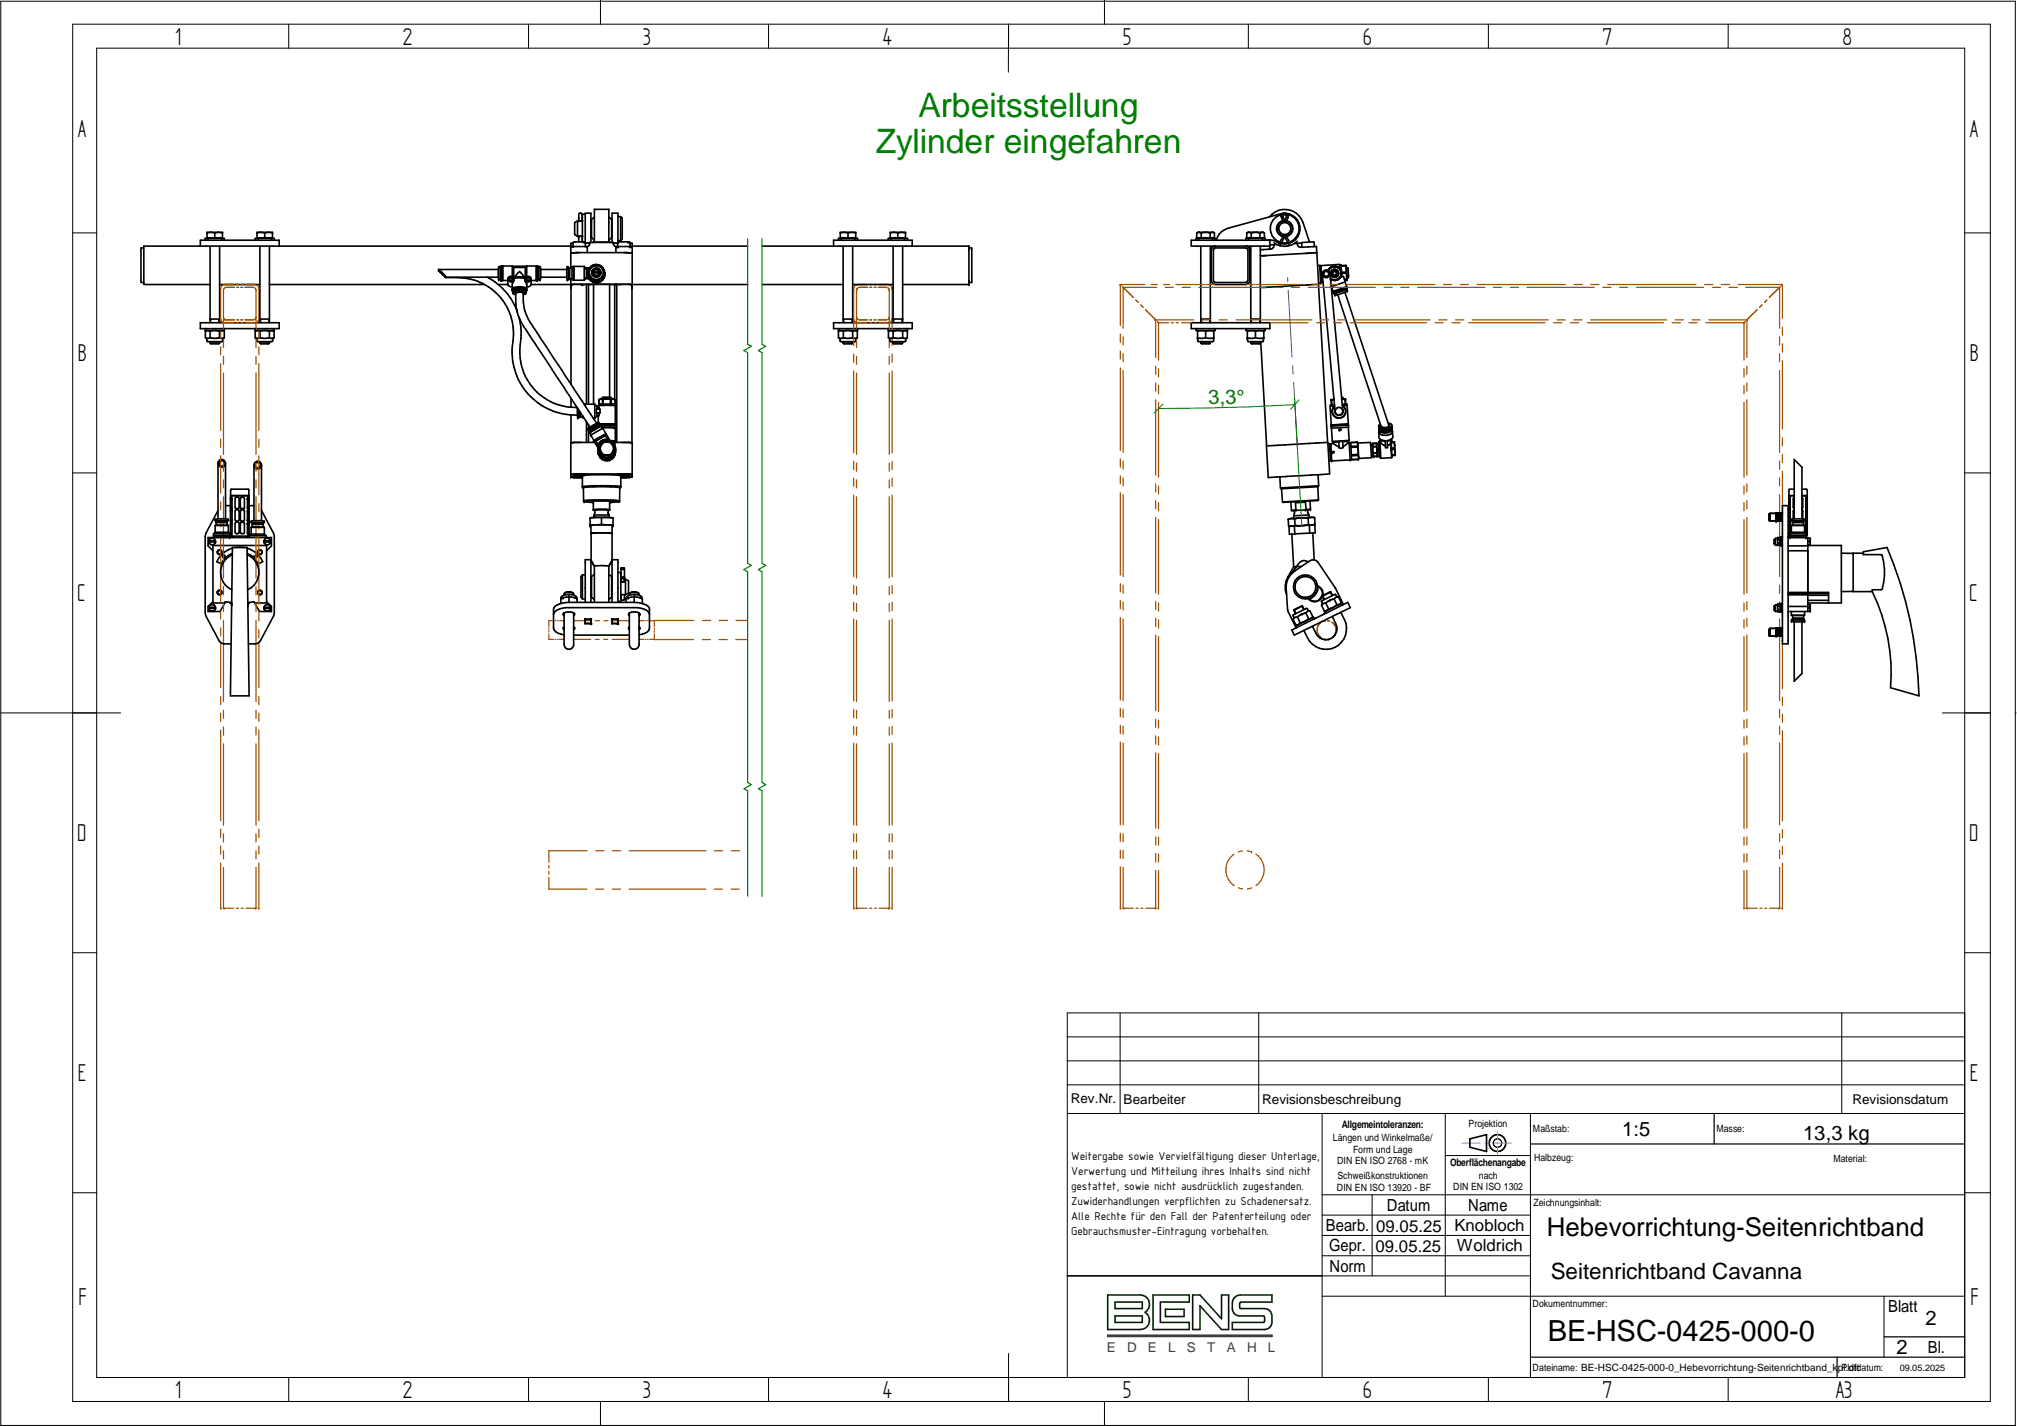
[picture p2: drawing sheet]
<svg xmlns="http://www.w3.org/2000/svg" width="420mm" height="297mm" viewBox="0 0 420 297" stroke-linecap="round" stroke-linejoin="round" font-family="sans-serif">
<defs><g id="words">
<g font-size="7" fill="#008000">
<text x="191.3" y="24.4">Arbeitsstellung</text>
<text x="182.4" y="31.9">Zylinder eingefahren</text>
</g>
<text font-size="6.1" x="322.4" y="279.3">BE-HSC-0425-000-0</text>
<g font-size="5.7">
<text x="36.5" y="9.3">1</text>
<text x="83.9" y="9.3">2</text>
<text x="133.9" y="9.3">3</text>
<text x="183.9" y="9.3">4</text>
<text x="233.9" y="9.3">5</text>
<text x="283.9" y="9.3">6</text>
<text x="333.8" y="9.3">7</text>
<text x="383.8" y="9.3">8</text>
<text x="16.2" y="28.5">A</text>
<text x="410.3" y="28.5">A</text>
<text x="16.2" y="75.2">B</text>
<text x="410.3" y="75.2">B</text>
<text x="16.1" y="125.2">C</text>
<text x="410.2" y="125.2">C</text>
<text x="16.1" y="175.2">D</text>
<text x="410.2" y="175.2">D</text>
<text x="16.2" y="225.2">E</text>
<text x="410.3" y="225.2">E</text>
<text x="16.4" y="271.9">F</text>
<text x="410.5" y="271.9">F</text>
<text x="36.5" y="291.1">1</text>
<text x="83.9" y="291.1">2</text>
<text x="133.9" y="291.1">3</text>
<text x="183.9" y="291.1">4</text>
<text x="233.9" y="291.1">5</text>
<text x="283.9" y="291.1">6</text>
<text x="333.8" y="291.1">7</text>
<text x="382.4" y="291.1">A3</text>
</g>
<text font-size="5.4" x="322.2" y="257.4">Hebevorrichtung-Seitenrichtband</text>
<text font-size="4.7" x="323" y="266.4">Seitenrichtband Cavanna</text>
<text font-size="4.2" fill="#008000" x="251.7" y="84.2" transform="rotate(-2 251.7 84.2)">3,3°</text>
<g font-size="4.2">
<text x="337.9" y="236.7">1:5</text>
<text x="375.6" y="237.4">13,3 kg</text>
<text x="401.1" y="276">2</text>
<text x="395.1" y="282">2</text>
</g>
<g font-size="3.5">
<text x="276.2" y="256.4">Bearb.</text>
<text x="286.7" y="256.7">09.05.25</text>
<text x="288.9" y="252.2">Datum</text>
<text x="303" y="256.5">Knobloch</text>
<text x="305.8" y="252.2">Name</text>
<text x="276.9" y="260.6">Gepr.</text>
<text x="286.5" y="260.8">09.05.25</text>
<text x="303.5" y="260.5">Woldrich</text>
<text x="277" y="264.9">Norm</text>
<text x="393.4" y="273.3">Blatt</text>
<text x="401.6" y="281.8">Bl.</text>
</g>
<g font-size="2.8">
<text x="223.1" y="229.8">Rev.Nr.</text>
<text x="234" y="229.9">Bearbeiter</text>
<text x="262.9" y="229.9">Revisionsbeschreibung</text>
<text x="385.9" y="229.9">Revisionsdatum</text>
</g>
<g font-size="2.8" fill="#3f3f3f">
<text x="230.6" y="281.7">E</text>
<text x="234.8" y="281.7">D</text>
<text x="239.1" y="281.7">E</text>
<text x="243.4" y="281.7">L</text>
<text x="247.2" y="281.7">S</text>
<text x="251.5" y="281.7">T</text>
<text x="255.5" y="281.7">A</text>
<text x="259.8" y="281.7">H</text>
<text x="264.1" y="281.7">L</text>
</g>
<g font-size="2.6">
<text x="223.1" y="241.7">Weitergabe sowie Vervielfältigung dieser Unterlage,</text>
<text x="223.1" y="244.8">Verwertung und Mitteilung ihres Inhalts sind nicht</text>
<text x="223.1" y="247.9">gestattet, sowie nicht ausdrücklich zugestanden.</text>
<text x="223.1" y="251.1">Zuwiderhandlungen verpflichten zu Schadenersatz.</text>
<text x="223.1" y="254.2">Alle Rechte für den Fall der Patenterteilung oder</text>
<text x="223.1" y="257.3">Gebrauchsmuster-Eintragung vorbehalten.</text>
</g>
<g font-size="2.2">
<text x="279.5" y="234.9">Allgemeintoleranzen:</text>
<text x="302.1" y="242.9">Oberflächenangabe</text>
</g>
<g font-size="2.1">
<text x="277.7" y="237.7">Längen und Winkelmaße/</text>
<text x="305.9" y="234.7">Projektion</text>
<text x="319.3" y="235.8">Maßstab:</text>
<text x="357.5" y="235.9">Masse:</text>
<text x="278.5" y="242.4">DIN EN ISO 2768 - mK</text>
<text x="278.6" y="245.7">Schweißkonstruktionen</text>
<text x="281.8" y="240.1">Form und Lage</text>
<text x="308" y="245.6">nach</text>
<text x="319.6" y="241.9">Halbzeug:</text>
<text x="381.9" y="242">Material:</text>
<text x="278.5" y="248">DIN EN ISO 13920 - BF</text>
<text x="302.7" y="247.9">DIN EN ISO 1302</text>
<text x="319.4" y="251.2">Zeichnungsinhalt:</text>
<text x="319.3" y="272.3">Dokumentnummer:</text>
<text x="319.3" y="285.5">Dateiname: BE-HSC-0425-000-0_Hebevorrichtung-Seitenrichtband_kpl.dft</text>
<text x="383.6" y="285.5">Plotdatum:</text>
</g>
<text font-size="1.9" x="395.7" y="285.5">09.05.2025</text>
</g></defs>
<g fill="none" stroke="#000" stroke-width=".21">
<path d="M.2 .3h419.6v296.6h-419.6zM15.1 5h399.5v286.9h-399.5zM20.1 10h389.2v276.9h-389.2zM60.1 5v5M110.1 5v5M125.1 0v5M160.1 5v5M210.1 10v-5l-.1 10M230.1 0v5M260 5v5M310 5v5M360 5v5"/>
<path d="M15.1 48.5h5M409.3 48.5h5.3M43.9 66.5v.7M43.9 71.2v.4M45.5 66.5v.7M45.5 71.2v.4M54.3 66.5v.7M54.3 71.2v.4M56 66.5v.7M56 71.2v.4M175.8 66.5v.7M175.8 71.2v.4"/>
<path d="M177.5 66.5v.7M177.5 71.2v.4M186.2 66.5v.7M186.2 71.2v.4M187.9 66.5v.7M187.9 71.2v.4M250.3 66.5v.7M250.3 71.2v.4M252 66.5v.7M252 71.2v.4M260.7 66.5v.7M260.7 71.2v.4"/>
<path d="M262.4 66.5v.7M262.4 71.2v.4M15.1 98.5h5M409.3 98.5h5.3M368.5 107.2h.2M368.5 108.2h.2M369.6 112.5h.2M369.6 113.1h.2M269.7 127l.3 .8M271.1 126.2l.4 .8M275.6 124l.4 .8M277 123.3l.4 .8"/>
<path d="M368.5 131.2h.2M368.5 132.2h.2M369.6 126.3h.2M369.6 126.9h.2M.2 148.5h24.9M404.6 148.5h10M419.8 148.5h.2M15.1 198.5h5M409.3 198.5h5.3M222.3 216h187M233.3 211v20.9M262.2 211v20.9"/>
<path d="M383.7 211v20.9M409.3 211h-187v75.9M222.3 231.9h187M222.3 226h187M222.3 221h187M275.4 231.9v55M301.1 231.9v38.1M318.8 231.9v55M15.1 248.5h5M275.4 253.1h43.4M275.4 257.3h43.4M275.4 248.9h133.9"/>
<path d="M285.8 248.9v16.9M301.1 240.7h17.7M409.3 248.5h5.3M275.4 270h133.9M275.4 261.6h43.4M275.4 265.8h43.4M392.5 270v12.7M60.1 286.9v5M110.1 286.9v5M125.1 291.9v5M160.1 286.9v5M210.1 281.9v10"/>
<path d="M230.1 291.9v5M260 286.9v5M310 286.9v5M360 286.9v5"/>
</g>
<g fill="none" stroke="#000" stroke-width=".25">
<path d="M318.8 238.3h90.5M357.1 231.9v6.4M392.5 278.5h16.8M318.8 282.7h90.5M382.7 282.7v4.2"/>
<circle cx="311.9" cy="238.1" r=".89"/>
</g>
<g fill="none" stroke="#000" stroke-width=".34">
<path d="M30 51.6h-.6v7.2h.6M41.7 51.3v-1.3h16.5v1.3M42.7 50v-.3h4v.3M43.1 48.4h3.2v1.1h-3.2zM43.2 49.5l.1 .1M43.8 51.3v15.9M43.9 48.4l.8 .1M43.9 48.4l-.8 .1M44.7 48.5v1M45.8 51.3v15.9M45.8 59.3h8.3M46.3 49.5l-.1 .1"/>
<path d="M46.3 48.5l-.8-.1-.8 .1M53.2 50v-.3h3.9v.3M53.5 48.4h3.3v1.1h-3.3zM53.6 49.5l.1 .1M54.1 51.3v15.9M54.3 48.4l.8 .1M54.3 48.4l-.8 .1M55.1 48.5v1M56.1 59.3h44.8M56.1 51.3v15.9M56.7 49.5l-.1 .1M56.8 48.5l-.8-.1-.9 .1"/>
<path d="M91.4 56.1h12.4M91.4 56.3l.2 .1M91.4 56.3l1.6 1.5M91.6 56.4l-.3-.3 1.7 1.6h10.8M91.6 56.4l.3 .4M91.6 56.5l1.1 1.1-.3-.4M91.8 56.6l1.2 1.2M92.7 57.4l-1.1-1.1 1.1 1.2M92.7 57.5l.2 .2M93 57.8a13.4 13.4 0 0 1 9.4 2.4 11.9 11.9 0 0 1 4.3 12.1 13.2 13.2 0 0 0 13.6 14.2M101.4 57.7a13.2 13.2 0 0 1 6.4 7.3M103.7 59.3h2.1"/>
<path d="M103.9 55.5h.3v2.8h-.3l-.1-.5zM104.2 55.9l.1 .1M104.3 57.9l-.1 .1M104.4 55.5l.1 2.9zM104.5 55.5v2.9M104.8 55.4v3M104.8 55.4h1.9M104.8 55.4l-.2 .1v2.9h1.2M105.8 58.1a.64 .64 0 0 0 .6 .6 .64 .64 0 0 0 .6-.6M105.8 58.1v1a.64 .64 0 0 0 .9 .5M106.7 55.4v2.2M106.7 57.6l.3 .5"/>
<path d="M106.7 57.6a.64 .64 0 0 0-.9 .5M106.7 55.4l.3 .3M106.7 59.1v1.3M106.8 55.5h2.9M107 55.7v2.3M107 55.7h2.4M107 58l1.2-1.4 1.2 1.4M107 58.4l-.3 .7M107 58.1v.2M107.1 57.9a2.34 2.34 0 0 1 2.3 .1l-1.5-.1-.9 .1zM108.1 59.9l-1.2 .3-.1 .4M108.5 59.9l1.1 .3"/>
<path d="M108.6 59.9a2.28 2.28 0 0 0-1.8 .4M109 60l.7 .4M109.4 58.4l.3 .7M109.4 58.1a.64 .64 0 0 0 .6 .6 .64 .64 0 0 0 .6-.6M109.4 58.1v.2M109.4 55.7v2.3M109.7 55.4v2.2M109.7 57.6l-.3 .5M109.7 57.6a.64 .64 0 0 1 .9 .5M109.7 55.4h2M109.7 59.1v1.3M109.7 55.4l-.3 .3"/>
<path d="M109.8 57.9l.5 .1v.3l-.5 .1-.1-.1zM110.6 59.3h8.3M110.6 58.1v1a.61 .61 0 0 1-.9 .5M111.7 55.4v3M111.7 55.4l.2 .1v2.9h-1.3M111.9 55.5v2.9M112 55.5v2.9zM112.1 57.9l.2 .1M112.3 55.9l-.2 .1M112.5 55.5h-.2v2.8h.2M112.6 55.6v2.7M112.6 56.1h5.5"/>
<path d="M112.6 57.7h5.5M118.2 55.5h.2v2.8h-.2l-.1-.5zM118.4 55.9l.2 .1M118.6 57.9l-.2 .1M118.9 51.4h3.4v1.2M118.9 51.3h-88.9v8h13.8M118.9 59.3h.1M118.9 58.1v1.7M118.9 59.3v20.8M119.2 55.8h-.6v2.3h.6M119.4 50.7h-.5v5.1M119.4 50.6v.7"/>
<path d="M119.5 55.5h-.3v2.8h.3M119.5 55.5v2.8M119.5 58.3l.1 .1M119.5 50.4h.1M119.6 55.5v2.9M119.6 55.5h-.1M119.6 58.4h2.1M119.6 55.5h2.1M119.6 59.2l-.6 .1M119.6 59.2l-.4 .1M119.6 59.2l11.8 .1M119.6 59.2h1.5"/>
<path d="M120.1 52.6h.6M120.1 52.6h10.4M120.1 52.6l-1.2 .1M120.3 46v3.2M120.3 46h1.1M120.3 46l-.6 .4v2.5l.6 .3M120.3 49.2h1.1M120.6 46.1v-1.4l.3-.3 .4 .3v1.4M120.6 49.2v1.2M121.1 59.2l.3 .1M121.3 49.2v1.2M121.4 50.4h-1.8"/>
<path d="M121.4 50.4h.1M121.5 50.4h.2M121.7 55.5v2.9M121.7 55.5l.5 .5M121.7 50.4h.1M121.9 44.6h-.6v5.8M121.9 50.5v-6.1h1.2v6.1M122 50.6v.7M122 57.9v.1M122 55.9h.7M122 57.9h.8M122 58h.8"/>
<path d="M122 58l-.3 .4M122 55.8h.8M122.2 59.2h.4v25M122.2 57.8h.5M122.2 56v1.8M122.2 59.2v25M122.2 56h.5M122.2 57.8l-.2 .1M122.2 59.2l-.8 .1M122.3 51.4a.7 .7 0 0 0 .5-.9h5a.77 .77 0 0 0 .5 .9M122.4 56.9l.4 1M122.4 56.9l.3 .9"/>
<path d="M122.4 57l.3 .9M122.5 56.9l.4 1 .4 .4-.8-1.4M122.6 59.3h1M122.6 57.4a1.63 1.63 0 0 0 1.3 1.1 1.63 1.63 0 0 0 1.6-.7M122.7 57.8l.1 .1M122.7 58a1.78 1.78 0 0 0 2 .8 1.61 1.61 0 0 1-2-.8zM122.8 55.8l-.4 1.1M122.8 55.8a1.77 1.77 0 0 1 1.9-.6 1.77 1.77 0 0 1 1.3 1.7M122.8 50.5l-.8 .1M123.1 46h.1M123.1 49.2h.1M123.2 55.5l-.4 .3-.3 1"/>
<path d="M123.3 56.8a.95 .95 0 0 0 .9 .9 .95 .95 0 0 0 1-.9M123.4 56.8l.3 .6 .3 .2M123.4 56.8a.85 .85 0 0 1 .8-.9 .85 .85 0 0 1 .9 .8 .85 .85 0 0 1-.7 .9M123.4 58.3h1.6l-1.1 .2zM123.5 56.9h.1M123.6 56.7l.4-.5a.72 .72 0 0 1 .9 .5h.1M123.6 56.9l.4 .5h.4l.4-.5M123.7 50.4l.1-.3v-6.5h3v6.5l.1 .3M123.7 50.4h3.2M123.7 50.4l-.3 .1M123.7 56.1l-.4 .7M123.8 45.3l-.6 .4v3.8l.6 .5"/>
<path d="M124 57.6h.4M124 56a.83 .83 0 0 1 1 .6 .83 .83 0 0 1-.6 1M124.8 56a.93 .93 0 0 0-1.3 .1 .93 .93 0 0 0 0 1.3 .93 .93 0 0 0 1.3 0M125 56.7v.2h-1.4M125 56.7h-1.5v.2M125 56.4v.8M125.1 55.5l.4 .3 .4 .8M125.2 56.8a.94 .94 0 0 1-.8 .9 .94 .94 0 0 1-1-.5M125.2 56.8a.91 .91 0 0 0-.8-1 .91 .91 0 0 0-1 .8 .91 .91 0 0 0 .6 1M125.9 56.7l-.8-1.3-1.7-.1-.9 1.6M125.9 56.9l-.9 1.4h-1.6l-.9-1.4M125.9 56.7v.2"/>
<path d="M125.9 56.9l-.4 1-.4 .4 .8-1.4M125.9 56.9l-.1 .5M125.9 57.7l-.3 .5-.9 .6M126 56.9a1.78 1.78 0 0 1-1.3 1.6 1.78 1.78 0 0 1-1.9-.6M126 56.9l-.1 .8M126 57.1l-.1 .6M126 56.7a1.81 1.81 0 0 1-2 2.2M126.8 45.3l.6 .4v3.8l-.6 .5M126.9 50.4l.3 .1M127 59.3h1M127.4 46h.1M127.4 49.2h.1"/>
<path d="M127.5 50.5v-6.1h1.2v6.1M127.8 50.5l.8 .1M128 59.2v24.1M128.1 59.2h.4M128.3 51.4v1.2M128.3 51.4h3.4M128.5 59.2v33M128.5 59.2h1M128.6 50.6v.7M128.7 45.1h.6M128.7 50.1h.6M129.3 45.1v5"/>
<path d="M129.3 45.1l.3 .3v4.4l-.3 .3M129.5 59.2l2.1 .1M130 52.6h.5M130.5 52.6l1.2 .1M130.8 50.4h-1.9M130.8 50.4h.2M131.3 50.7h.4v.7M131.3 50.6v.7M131.6 59.3h.1M131.6 59.3v32.9M131.7 51.3h24M131.7 51.4v8.4"/>
<path d="M131.7 59.3h24M158.7 51.3h43.1v8h-13.8M158.7 59.3h16.9M173.6 51.3v-1.3h16.4v1.3M174.7 50v-.3h3.9v.3M175 48.4h3.3v1.1h-3.3zM175.1 49.5l.1 .1M175.6 51.3v15.9M175.8 48.4l.8 .1M175.8 48.4l-.8 .1M176.6 48.5v1M177.6 59.3h8.4"/>
<path d="M177.6 51.3v15.9M178.2 49.5l-.1 .1M178.3 48.5l-.8-.1-.9 .1M185 50v-.3h4v.3M185.5 48.4h3.1v1.1h-3.1zM185.5 49.5l.1 .1M186 51.3v15.9M186.2 48.4l.8 .1M186.2 48.4l-.7 .1M187 48.5v1M188 51.3v15.9M188.5 49.5v.1"/>
<path d="M188.6 48.5l-.8-.1-.8 .1M201.8 51.6h.6v7.2h-.6M249.2 50v-.3h3.9v.3M249.3 48.5v1h3.7v-1M249.6 49.5l.1 .1M249.8 48.4l-.5 .1M249.8 48.4h2.7M249.8 48.4l.4 .1M250.1 51.3v15.9M250.2 48.5v1M250.2 48.5l1.2-.1 .7 .1M252.1 48.5v1"/>
<path d="M252.1 51.3v15.9M252.5 48.4l-.4 .1M252.5 48.4l.5 .1M252.7 49.5l-.1 .1M252.8 51.9l.4-.3 6.5 .1 .3 .5v6.1l-.3 .5h-6.7l-.2-.5zM253.1 51.3l-.4 .1-.4 .6v6.5l.2 .3 .6 .5h6.5l.6-.5 .1-.3v-6.5l-.3-.6M253.1 51.3h6.5M253.1 51.3h-5v-1.3h16.4v1.3h-4.9M259.5 50v-.3h4.1v.3M259.6 51.3l.4 .1 .3 .5M259.7 48.5v1h3.7v-1M260 49.5l.1 .1"/>
<path d="M260.2 48.4l-.5 .1M260.2 48.4h2.7M260.2 48.4l.4 .1M260.3 52.2h.3M260.6 51.3v15.9M260.6 48.5l1.2-.1 .7 .1M260.6 48.5v1M262.5 48.5v1M262.5 51.3v15.9M262.9 48.4l-.4 .1M262.9 48.4l.5 .1M263 49.5v.1"/>
<path d="M263.3 53.3h.6M263.6 50a4 4 0 0 1 2.9 .6M264.4 45.2a4 4 0 0 1 7 1.2l1.3 3.7 .2 .3M264.5 51.3l-.1 .6M265.3 51a.71 .71 0 0 1-.6 .9l-2.2 .1M265.3 51h-.8M265.4 50.5l.5 .4M265.9 50.9l-.6 .1M266.9 50.5h1.4M267 44.7a3 3 0 0 0-2.4 2.7 3 3 0 0 0 2 3M267.2 46.1a1.31 1.31 0 0 0-1.3 1.3 1.76 1.76 0 0 0 1.3 1.9v-.1M267.2 49.3l-1 1.8"/>
<path d="M267.3 44.4l-11.6 3.2a3.3 3.3 0 0 0-2.3 2.4M267.4 44.8h.5l.1 .2-.4 1a1.03 1.03 0 0 1-.2-1.2zM268 44.4a3.2 3.2 0 0 1 2.8 2.9 3.2 3.2 0 0 1-2.2 3.3M268 49.3l.6 1.1M268 46.1v-.1a1.69 1.69 0 0 1 1.3 1.6 1.69 1.69 0 0 1-1.3 1.7v-.1M268 45.9a.93 .93 0 0 0-.2-1.5 .73 .73 0 0 0-.8 .2 .73 .73 0 0 0 0 .9l.2 .4M268.2 44.7a3 3 0 0 1 2.4 2.7 3 3 0 0 1-2 3M268.3 50.6l-.7-1.3-1 1.9M268.5 50.7h-1.6l.9 .1M268.6 50.4v.4l-.2-.2M269.7 50.7a3.8 3.8 0 0 1-3.8 .2M270.2 50.2l-.5 .5"/>
<path d="M270.2 50.7a.72 .72 0 0 0 .8 .8l3.2-.1 .1 1.2M270.2 50.7h-.5M271.1 50.6l-.9 .1M272.6 52.7l-.6 .1M272.6 52.7l-10.1 .6M273.6 51.4l.2-.2v-.7l-.2-.1-2.4 .1v.9l.1 .1M274.3 52.6l.4 6.6-12.2 .7M274.3 52.6l-1.7 .1M274.6 59.2l2.4 39.5-12.8 .8-.4-6.6 12.8-.7M274.9 55.3l.2 3.6h-.4M274.9 55.3h-.4M274.9 55.3h.2l.2 3.5"/>
<path d="M275.3 58.8l-.2 .1M275.4 58.8h-.1M275.5 57.1l2.6 28.7M276.9 55.9l-.3 .4M276.9 56l-.2 .3M276.9 56l-.2 .4M277.1 57l2.6 28.6M277.1 58.1l.5 .2M277.1 58l.5 .3M277.2 58.3v.1l.3-.1M277.3 55.6l-.4 .4M277.3 55.6l-.4 .3"/>
<path d="M277.4 59.7l.3 1M277.8 55.5a1.42 1.42 0 0 1 1.5 1.9M277.8 55.5l-.9 .5M277.8 55.5h.5M277.8 57.4h.3M277.9 56.4l-.2 .1M278.3 55.5l.5 .2M278.3 55.6a1.36 1.36 0 0 0-1.6 .8M278.3 55.6a1.43 1.43 0 0 1 1.1 1.3M278.3 55.5l-1 .1M278.3 55.5l.5 .1 .4 .4M278.8 55.7l.6 .7"/>
<path d="M278.8 55.7l.4 .3M279 57.9l-.4 .3-1 .1M279.1 55.2h.2v.1h1M279.1 55.9v-.8l-3.9 .2 .2 3.5h.2M279.2 56l.2 .4M279.3 57.7l.6-.1 .3 1.1-2.9 1M279.3 57.4l-.3 .5M279.4 56.4l.1 .5M279.4 57.4a1.53 1.53 0 0 1-2.3 .7M279.4 57.4a1.48 1.48 0 0 1-2.3 .8M279.4 57.4l.1 .3M279.5 57.3v.3"/>
<path d="M279.5 56.9l-.1 .5M280.1 58.2h.3M280.2 58.8l.3 .9M280.3 55.4l.1 .6v.7M280.3 55.3h.1M280.3 55.3v.1M280.3 55.4l-1 .1 .1 .9-.2-.4M280.4 56.7l.1 .8-.1 .7M280.4 56.7h-.9M280.4 56.9h-.9M280.4 58.2l.1 .1M280.4 55.3l.2 3h-.5"/>
<path d="M280.4 55.8h.4l.1 1.9h-.3M280.5 59.7l.1 .2-2.9 1v-.2M280.5 59.7l-2.8 1M280.6 60l-2.8 .9M41.7 67.2h16.5v1.3h-16.5zM42.7 68.5v.3h4v-.3M42.8 69l.7-.1 .3 .1M42.8 70.4l.3 .2v.4l.2 .2h2.9l.2-.2v-.4l.3-.2M42.8 69v1.4M43 68.8l-.2 .2M43.8 71.5h2M43.8 71.2v.3"/>
<path d="M43.8 69l1.2-.2 .7 .2M43.8 70.4l.7 .1M43.8 70.4l-.4 .1-.6-.1M43.8 69v1.4M43.8 66.5h2M45.7 70.4l-1.1 .1M45.7 69l.7-.1 .3 .1M45.7 69v1.4M45.8 71.5l-.3 .1h-1.6l-.1-.1M45.8 71.2v.3M46.4 68.8l.3 .2M46.7 70.4l-.3 .1-.7-.1"/>
<path d="M46.7 69v1.4M53.2 69l.6-.1 .4 .1M53.2 69v1.4M53.2 70.4l.3 .2v.4l.2 .2h2.9l.2-.2v-.4l.3-.2M53.2 68.5v.3h3.9v-.3M53.5 68.8l-.3 .2M54.1 66.5h2M54.1 71.5h2M54.1 71.2v.3M54.2 70.4l-.4 .1-.6-.1M54.2 69l1.2-.2 .7 .2M54.2 69v1.4"/>
<path d="M56.1 70.4l-.7 .1-1.2-.1M56.1 69l.7-.1 .3 .1M56.1 69v1.4M56.1 71.2v.3M56.1 71.5l-.1 .1h-1.7l-.2-.1M56.8 68.8l.3 .2M57.1 70.4l-.3 .1-.7-.1M57.1 69v1.4M106.8 60.2v.2M106.8 60.3v.2M106.8 60.4v.2M106.8 60.4a2.65 2.65 0 0 1 2.8 .2v.1l.1-.2"/>
<path d="M106.8 61a2.39 2.39 0 0 1 2.8 0M106.8 61l.1 .2M106.9 60.3l.6-.2 1-.1 1.1 .3M106.9 60.4l-.1 .3v-.1M106.9 61a2.5 2.5 0 0 1 2.6 0v.2M107.1 60.2l1.4-.2 1.1 .3M107.4 61.1a11.2 11.2 0 0 0 2.6 8.2l10.9 16.6M107.5 60.4l-.7 .3 .1 .4 .5 .3M108.1 66a14.6 14.6 0 0 1 .2 6.4 11.6 11.6 0 0 0 12 12.5M108.9 60.4h-1.3M108.9 60.4l.6 .2 .1 .4M108.9 60.4h-1.4"/>
<path d="M109 60.2h-1.4l-.7 .2M109 61.1a10.2 10.2 0 0 0 2.5 7.6l12.9 19.6M109.1 61.1l-.3-.2h-.7l-.6 .1-.2 .1 .1 .2M109.1 61.1l-.1 .2M109.1 61.1v.1M109.3 60.2l.4 .3M109.5 61.2l-.5 .2M109.6 60.3l.1 .2M109.6 61l-.1 .2M109.7 60.5v.1M109.7 60.4v.1M109.7 60.2a2.59 2.59 0 0 0-3 0"/>
<path d="M173.6 67.2h16.4v1.3h-16.4zM174.7 70.4l.3 .2v.4l.2 .2h2.9l.2-.2v-.4l.3-.2M174.7 68.5v.3h3.9v-.3M174.7 69v1.4M174.7 69l.6-.1 .4 .1M175 68.8l-.3 .2M175.6 71.5h2M175.6 66.5h2M175.6 71.2v.3M175.7 70.4l-.4 .1-.6-.1M175.7 69v1.4M177.6 69v1.4"/>
<path d="M177.6 71.5l-.1 .1h-1.7l-.2-.1M177.6 69l.7-.1 .3 .1M177.6 69a2.88 2.88 0 0 0-1.9 0M177.6 70.4l-.7 .1-1.2-.1M177.6 71.2v.3M178.3 68.8l.3 .2M178.6 70.4l-.3 .1-.7-.1M178.6 69v1.4M185 68.5v.3h4v-.3M185.1 69l.6-.1 .3 .1M185.1 70.4l.3 .2v.4l.1 .2h3l.2-.6 .3-.2M185.1 69v1.4"/>
<path d="M185.3 68.8l-.2 .2M186 69v1.4M186 71.2v.3M186 69a3 3 0 0 1 2 0M186 70.4l.9 .1M186 70.4l-.3 .1-.6-.1M186 71.5h2M186 66.5h2M188 71.5l-.1 .1h-1.7l-.2-.1M188 69l.7-.1 .3 .1M188 70.4l-1.1 .1M188 69v1.4"/>
<path d="M188 71.2v.3M188.7 68.8l.3 .2M189 70.4l-.3 .1-.7-.1M189 69v1.4M248.1 67.2h16.4v1.3h-16.4zM249.2 68.5v.3h3.9v-.3M249.5 69l1.1-.1 .6 .1M249.5 68.8v2.2l.2 .2 3.1-.1v-2.3M250.1 66.5h2M250.1 71.5h2M250.1 71.2v.3M251.2 69l1.1-.1 .5 .1"/>
<path d="M251.2 70.4l-.6 .1-1.1-.1M251.2 69v1.4M252.1 71.5l-.1 .1h-1.7l-.2-.1M252.1 71.2v.3M252.8 70.4l-.5 .1-1.1-.1M259.5 68.5v.3h4.1v-.3M259.8 69l.6-.1 1.1 .1M259.8 68.8l.1 2.2 .1 .2h3l.3-.7v-1.7M260.6 71.5h1.9M260.6 66.5h1.9M260.6 71.2v.3M261.5 70.4l-.5 .1-1.2-.1"/>
<path d="M261.5 69l1.2-.1 .6 .1M261.5 69v1.4M262.5 71.5l-.1 .1h-1.7l-.1-.1M262.5 71.2v.3M262.6 71.2l1.3 21.7M263.3 70.4l-.6 .1-1.2-.1M278.3 60.9v.2M278.7 61.4l9.1 27.8M280.1 60.3l.1 .2M280.2 60.9l9.1 27.8M280.6 60.1l-2.7 .9M280.6 60l-2.8 1 2.8-.9"/>
<path d="M280.6 60v.1M280.7 60.6l-2.1 .8-.5 .1M280.7 60.6l-.1-.3-2.6 .9 .1 .3M45.4 96.5a.78 .78 0 0 0 .8 .8 .78 .78 0 0 0 .8-.8M45.4 96.5a.78 .78 0 0 1 .8-.8 .78 .78 0 0 1 .8 .8M45.4 96.5v11.6M47 96.5v11.6M52.9 96.9a.78 .78 0 0 1 .8-.8 .78 .78 0 0 1 .8 .8M52.9 96.9v11.6M52.9 96.9a.78 .78 0 0 0 .8 .8 .78 .78 0 0 0 .8-.8M54.5 96.9v11.6M118.9 99.4h.7"/>
<path d="M118.9 83v1.8M118.9 86.4v5.8M119 92.2h-.1v6.6l1.8-.1v.1M119.6 99.4l1.7 .1M119.6 92.2h4.3M119.6 92.2h-.6M119.6 92.2h-.4M119.6 99.4h.6M119.6 92.2h1.5M119.7 98.8l.3 .1M119.7 98.8h1.9l-.2 .1M119.7 98.9v.2l.6 .1"/>
<path d="M119.7 99.4h1.6M119.8 98.8h-.2h2.1l-.3 .1M119.9 98.9h1.5M120 98.9h1.4M120.1 99.3l.1 .1M120.1 98.8h.6M120.2 99.4h1.1M120.2 98.9h-1.3v.5M120.2 99.3l-1.3 .1M120.2 99.3v.1M120.3 99l-.6 .1M120.3 85v2"/>
<path d="M120.6 85.4v1.6h-.2M120.7 99.4h-.5M120.7 99.3v.1M120.8 86.7h-.2M120.8 85.8v1M120.9 85.9l2.1 3.2M120.9 85.9v.9h.5M121.1 99.4h-.4M121.1 99.3v.1M121.1 98.8h.9l-2 .1M121.2 99.3l-.1 .1M121.2 98.8h-.5"/>
<path d="M121.3 99.3l-1.7 .1M121.3 99.3l-1.6 .1M121.3 99.3l-2 .1h2M121.3 99.1l2-.2h4l1.9 .2 .1 2.3-2.5-.2h-3.2l-2.2 .2zM121.4 86.6v.4h.3M121.8 84.2v.2M121.8 84.2l-.1 .1M121.8 84.2h2.1M122.2 87.8v4.4M122.6 88.5v.7M122.6 89.7v2.5M122.8 89.9v.1"/>
<path d="M122.8 90h.1M122.8 90.2l1.8 3.1M122.9 89.5l.1 .1M123 89.5l-.4 .2M123 89.6l-.3 .2M123.1 90l-.3 .2M123.3 88.8l-.3 .2M123.4 88.8l-.9 .6 .1 .3M123.6 88.6l-1.1 .7 .5-.3M123.6 88.6l1.1-.5-1.3 .7M123.6 88.6h-.1M123.6 87.1h.3"/>
<path d="M123.6 91.6v.6M123.7 89.4l-.9 .5M123.7 91.8l.5 .1M123.7 91.8l.9 1.4M123.8 88.5l-.5 .3M123.9 84.2l.5 .5M123.9 84.2v2.9M124.1 88.8l-1.2 .7M124.2 91.9l.5 .9M124.2 85.2h.8v.8h-.8zM124.4 86.7l-.5 .4M124.4 84.7v.5"/>
<path d="M124.4 86v.7M124.4 86.7h.2v1.4M124.5 88.9l-1.7 1.1M124.5 88.9l-1.7 1M124.6 88.6l-2 1M124.6 93.5l.1 1 .3 .5M124.6 94.1v.2M124.6 89.1l-1.5 .9M124.6 89l.7-.3 .3 .5M124.6 89l-1.5 1M124.6 88.5l.1 .1M124.6 94.2v.1"/>
<path d="M124.6 94v.3M124.7 88.5l-.6 .3M124.7 88.6h3.4M124.7 88.6l-1.7 1M124.7 84.5l-.1 .2h-.2M124.7 88.6l.3-.1 .1 .1-1 .5M124.7 88.6l-2 1.2 .1 .3M124.7 83.3v1.2M124.7 83.3l.4-.2h1.6h1l.4 .2M124.7 86.4h.1M124.8 84.9l.1 .3M124.8 92.2l.1 .2"/>
<path d="M124.8 94.7l.1 .2M124.8 94.5v.2l-.2-.6a1.78 1.78 0 0 0 2.8 1.4M124.9 93.6l.3 .5M124.9 86l-.1 .3M124.9 88.9l-.3 .2M124.9 94.9l1.4 .8M124.9 95a1.74 1.74 0 0 0 2.6 .5M124.9 94.9v.1M124.9 95l1.4 .8M125 88.3l-.4 .3M125 88.3l-.2-.2-.6 .2M125 88.3l-2.1 1.2"/>
<path d="M125 88.4l-.3 .2M125.1 88.6l-.6 .3M125.1 88.4h-.3M125.2 88.7v-.1l-.7 .3M125.2 92.8l-.3 .5v.3l.6 1.1 .3 .2M125.2 92.8l-.2 .4 .2 .9M125.2 94.1l.6 .8M125.2 94.1l.3 .4 .9 .3M125.2 88.3l2.9 .1M125.3 88.8l-.3 .1M125.3 95.4l1 .4M125.4 88.6h2.7"/>
<path d="M125.4 89l2.7 .1zM125.5 83.1v-.3h1.5h.3v.3M125.5 89.1l2.7 .1v2.7M125.5 83.2v1h-.8M125.5 83.2l-.4-.1-.4 .2M125.6 89.2l-2.5 1.4M125.6 89.2l1.4 2.6M125.6 91.7l-.4 .2-.4 .3M125.6 91.7l-.8 .5M125.6 91.7l.5-.2 .1 .2M125.6 83.2h1.6M125.6 83.2v1h1.6v-1"/>
<path d="M125.6 83.2h-.1M125.8 94.9h1.2M126.1 90.8l-1.9 1.1M126.1 90.8l.6 .9M126.1 91.7l-.6 .2-.4 .3M126.1 91.7l-.1 .1a1.77 1.77 0 0 1 2.2 1.9 1.77 1.77 0 0 1-2.5 1.4 1.77 1.77 0 0 1-.6-2.8l-.4 .6-.1 .6M126.1 91.7h.6l.6 .2M126.2 90.4l-2.5 1.4M126.2 90.4l.8 1.4M126.2 90.4l-.1 .4M126.3 95.7h.2M126.3 95.7v.1"/>
<path d="M126.4 92a1.4 1.4 0 0 1 1.4 1.4 1.4 1.4 0 0 1-1.4 1.4M126.4 92l-.9 .2-.3 .6M126.4 92l-.9 .4-.3 .4M126.4 92l.9 .2 .7 1.1v.3l-.7 1.1-.3 .2M126.4 94.8l.6 .1M126.4 94.8l-.6 .1M126.5 95.7v.1M126.9 82.8h-1.4M126.9 82.8h.4M127 82.8v-23.6h-3.4v25M127 91.8l1.2 .1M127.1 95.3l-1 .2-.4-.2"/>
<path d="M127.2 83.2h.1M127.3 91.9a1.83 1.83 0 0 1 0 3.2 1.83 1.83 0 0 1-2.7-1.6M127.3 91.9a1.82 1.82 0 0 0-2.7 1.6M127.3 83.2l.4-.1 .4 .2M127.3 83.2v1h.8M127.4 88.3h-2.5l3.2 .1M127.5 92h.4M127.7 88.3l.5 .1M127.9 94.9l-1.4 .8M127.9 94.9v.1M127.9 95l-1.4 .8M127.9 95l-.4 .4-1 .4"/>
<path d="M127.9 92l.1-.1v.7M127.9 92v.4M128 93.5l-.7 1.2-.3 .2M128 94.7l-.1 .2M128 94.4v.3l.2-.6-.1 .5-.7 .9M128 92.2h3.4M128.1 84.5l.1 3.9M128.1 88.4l.1 .2M128.1 84.5h-3.4M128.1 83.3v1.2M128.1 88.6h.1v.5M128.1 89.1h.1"/>
<path d="M128.1 94.5l-.6 1M128.2 88.4h-.1M128.2 91.9h-.2v.8M128.2 89.1l-.1 .1M128.2 94.2v-.2a1.81 1.81 0 0 1-1.6 2 1.81 1.81 0 0 1-2-1.7M128.3 93.5a1.85 1.85 0 0 1-1.5 1.9 1.85 1.85 0 0 1-2.1-1.2M128.9 98.8l.4 .1M129 98.8h2.3l-2 .1M129.2 98.9l1.9-.1h-2.5l.7 .1M129.3 99.4h1.7M129.3 99.3l2 .1h-.3M129.3 99.3h1.2l-.1 .1"/>
<path d="M129.3 99.4h1.2M129.3 99.3l1.7 .1M129.4 98.8h.6M129.4 99.3l.1 .1M129.5 99.3v.1M129.5 92.2h2.2v7.2h-.9M130 98.7l1.7 .1M130 98.7l-10.7 .1 .7 .1M130 98.8h.1M130 99.3v.1M130 99.4h-.5M130.3 99l.6 .1-.6 .1"/>
<path d="M130.4 99.3h1.2M130.4 99.3v.1M130.4 99.4h-.4M130.5 98.8h-.5M130.6 98.8h-1.7h.2M130.8 98.8h.1l-1.6 .1M130.8 99.4h.1M130.8 99.4h-1.5M130.9 98.9v.2M131 99.4l-1.7 .1M131.6 98.9h-1.2M266.6 99.4l.1 2.2"/>
<path d="M274.6 98.9l.1 2.3M276.6 92.6l.2-.1 .1 .2M276.9 92.5h.2l.2 3.5h-.2zM277.1 95.8l-.3 .1M277.3 83.4h.1M277.3 83.3v.1M277.3 83.4l.1 .9h-.3l.1 .3M277.3 88.8l3.6-.2v.4l-3.6 .2zM277.3 83.2h.6l-.5 .2M277.4 83.4v.9h.6M277.4 95.8h-.1M277.4 89.2l.1 2.7"/>
<path d="M277.5 91.9l.2 .3M277.7 92.4l1.3 .7M277.7 92.4l-.5 .1 .2 3.5M277.7 92.2v.2M277.8 94.1l.1 .2-.3-.2v.2M277.8 94.1l.1 .1h-.2l-.2-.1v.2M277.8 82.9v.3M278.9 92l.8-.1 .1 1.4-.5 .1-.3-.1zM278.9 92.1l-1.2 .1M279 89.5v.1M279 89.5h.3h-.3M279.5 83.1l.7 .1"/>
<path d="M279.5 82.8h.1M279.5 82.8h.2v.3M279.6 84.4a1.45 1.45 0 0 1 .5 2.1 1.45 1.45 0 0 1-2.2 .2 1.45 1.45 0 0 1 .1-2.2M279.6 84.5a1.38 1.38 0 0 1 .4 2 1.38 1.38 0 0 1-2 .2 1.38 1.38 0 0 1 0-2.1M279.7 85.3a.86 .86 0 0 1-.7 1.2 .86 .86 0 0 1-.9-1M279.8 84.5l.8-.1 .3 3.9-3.6 .2-.2-3.9h.8M280.2 83.2v1h-.6M280.2 83.1h-.7M280.3 83.2h-.1M280.3 83.1v.1M280.3 83.2v1l.2-.1v.4M280.7 88.3h.1"/>
<path d="M280.8 91.9l-1.1 .1M280.8 92.2h.2M280.8 88.3l-3.5 .3v.2M280.8 91.9l.1 .3M280.8 88.3l.1 .3M280.8 89l.2 2.7M280.9 92.2l-1.2 .9M281 92.2l.3 3.6 1.6-.1M281 91.7l-3.5 .2M281 91.7l-.2 .2M281.2 95.8l-3.8 .2M282.7 92.1l-1.3 .1v.8l1.4-.1"/>
<path d="M282.7 92.1l.2 .4M282.7 92.1l.2 .2M282.7 92.1l-1.7 .1M282.8 93.1l-1.4 .1 .1 1.5h1.4M282.8 93.1l.1 .8v.8M282.8 92.9v.2M282.9 92.5l.1 2.8M282.9 94.7v.2M282.9 92.5l-.1 .4M282.9 92.3v.2M282.9 92.3l2.6-.1 .2 3.1-2.7 .2M282.9 94.9l-1.4 .1v.8l1.4-.1"/>
<path d="M282.9 94.9l.1 .4M283 95.3v.2M283 95.3l-.1 .4M283 95.5l-.1 .2M285.5 92.5h.3M285.8 92.5l.1 .2M285.9 92.7v.1M285.9 92.7v1M285.9 93.7l.1 1.2M285.9 93.7l.2 .7M286 92.4l-.1 .1M286 94.8v.1"/>
<path d="M286 94.9l-.3 .1M286 94.9l.2 .2 .6-.1M286 93.1l-.1 .6M286.1 94.4h.1M286.1 94.4l-.1 .2M286.7 92.3l.1 .3-.1 .4M286.7 92.3l.1 .2M286.7 92.3l-.7 .1-.2 .1M286.7 93l.1 1.3M286.7 93h.1M286.7 93l-.7 .1M286.8 94.4l.1 .3-.1 .3"/>
<path d="M286.8 94.3v.1M286.8 94.4h-.7M286.8 94.3l-.7 .1M286.9 94.9l-.1 .1M287.1 92.3l-.3 .1 .1 2.6h.4M287.2 89.2v.8M287.2 92.2l.1 2.8M287.2 89.6a1.52 1.52 0 0 0 1.8 .5M287.2 89.5a1.76 1.76 0 0 0 2.5 .3M287.2 89.4l.4 .4zM287.2 89.2a1.45 1.45 0 0 0 2.1 .5l.6-.4M287.3 89.2a1.87 1.87 0 0 0 2.5 .1"/>
<path d="M287.3 88.5l-.1 .2a.84 .84 0 0 0 1 .8 1.66 1.66 0 0 0 1.7-.8M287.4 91.8l-.2 .2 .2 3.3 .2 .2M287.4 91.8h.2M287.4 91.8l.2 3.7M287.5 91.6l1 .3M287.5 89.7l.9 .3M287.6 91.6a1.11 1.11 0 0 0 1 1.3M288.4 90h.5M289.2 88.1l.6 .3 .1 .2a1.85 1.85 0 0 1-2.6 .4l-.1-.2 .3-.5M289.3 88.3l.1 .3a1.1 1.1 0 0 1-1.7 .1M289.3 88.5l.1 .1M289.7 92.2l.1 1.3"/>
<path d="M289.7 92.4l.1 1.1M289.7 92.2v.2l-.7 .4M289.7 92.4l.1-.1 .1 3M289.7 89.6l-.8 .4M289.8 88.3l.2 .6a1.69 1.69 0 0 1-2.8 .2v-.3M289.8 93.5l.1 1.8-2.3 .2M289.8 92.1h.6M289.8 92v.2M289.8 92.2l-.1 .2M289.8 91.9v.2M289.9 91.4v.5M289.9 91.4l-.9 .5"/>
<path d="M290 94.9h.6M290 89v.4M290 89.2l-.1 .3-.6 .3M290 89.1l-.2 .2M290 89.6l-.7 .4M290 89.4l.1 .5M290 89.4v-.2a1.26 1.26 0 0 1-1.6 .8l-.8-.2M290 89.4l-.1 .2M290.1 89.9v1.1a1.24 1.24 0 0 1-1.1 .8v1.5h-.4l-.1-1.5a1.25 1.25 0 0 1-1.2-.6l-.1-1.2M290.1 89.9a1.74 1.74 0 0 1-2.5 .6l-.4-.5M290.4 92.2l.1 1.1M290.4 92.2h-.6"/>
<path d="M290.4 92.1v.1M290.4 92.1l.2 2M290.5 93.6l.1 .5M290.5 93.3v.3M290.5 93.3h-.6M290.5 93.6h-.6M290.6 94.7v.2M290.6 94.7h-.7M290.6 94.1v.8M290.6 94.1v.6M43.6 112.6h1.3l-.1 .3h-1.2M44.4 114.7l-1.1-1v-1.7h13.2v1.7l-1 1"/>
<path d="M44.5 111.2h3.4M44.5 111.6h3.4M44.8 108.2v.3h2.8v-.3M44.8 110.9l-.3 .3M44.8 109.5v1.4M44.8 109.5h2.8M44.8 110.9h2.8M45.1 108.7l2.2 .1zM45.1 108.6h2.2M45.1 108.8h2.2M45.2 108.5v.1M45.4 106.3l-2.5 4.8-.2 .6v16l.2 .6 3 5.5 .8 .3h1.4"/>
<path d="M46.3 115.5l.3 .3 .2-.1 .1 .5-.3-.2-.1 .2zM46.4 115.8l.2 .1zM47 105.3h1M47.2 108.5l-.1 .1M47.3 109.4v-.6h-2.2v.6M47.5 108.2h-2.6M47.6 110.9l.3 .3M47.6 109.5h-2.8M47.6 109.5v1.4M47.9 111.2v.7h-3.4v-.7M48 106.3v.1M48 108.9v.1"/>
<path d="M48 103.3h3.8v8.3l-3.5 .1-.3-.2zM48.1 111.2h.1M48.1 106h.1M48.1 108.6h.1M48.1 108.8h.1M48.1 103.5h.1M48.1 106.2h.1M48.1 101.9h3.7v1.3h-3.8zM48.2 103.6l.1 .1M48.3 108.9v.1M48.3 103.9v1.8M48.3 106.5v1.7"/>
<path d="M48.3 109.1v1.8M48.4 115.5a4 4 0 0 0-2.5 3.7 4 4 0 0 0 2.4 3.7M48.4 114.2a5.2 5.2 0 0 0-3.2 2.8l.9 .4a4.1 4.1 0 0 1 2.3-2.1M48.4 114h3.1l.4 30.9h-3.9zM48.5 111.7v.3M49.1 103.7a.44 .44 0 0 1 .4-.2 .44 .44 0 0 1 .3 .4v1.8a.44 .44 0 0 1-.4 .3 .44 .44 0 0 1-.4-.3zM49.1 108.8a.48 .48 0 0 1 .7 .3v1.8a.44 .44 0 0 1-.4 .3 .44 .44 0 0 1-.4-.3zM49.1 106.3a.48 .48 0 0 1 .7 .2v1.7a.44 .44 0 0 1-.3 .4 .44 .44 0 0 1-.4-.1zM50.2 108.8a.48 .48 0 0 1 .7 .3v1.8a.44 .44 0 0 1-.4 .3 .44 .44 0 0 1-.4-.3zM50.2 103.7a.44 .44 0 0 1 .4-.2 .44 .44 0 0 1 .3 .4v1.8a.44 .44 0 0 1-.4 .3 .44 .44 0 0 1-.4-.3zM50.2 106.3a.48 .48 0 0 1 .7 .2v1.7a.44 .44 0 0 1-.3 .4 .44 .44 0 0 1-.4-.1zM51 114h-2.1"/>
<path d="M51.4 111.7v.3M51.5 114.2a5.2 5.2 0 0 1 3.2 2.8l-.9 .4a4.1 4.1 0 0 0-2.3-2.1M51.5 115.5a4 4 0 0 1 2.4 3.7 4 4 0 0 1-2.3 3.7M51.6 109.1v1.8M51.6 103.9v1.8M51.6 106.5v1.7M51.6 108.4v.1M51.7 108.8h.1M51.7 111.2h.1M51.7 106h.1M51.7 108.6h.1M51.7 103.5h.1"/>
<path d="M51.7 106.2h.1M51.8 110.9v.1M51.8 105.7v.1M51.8 105.3h1.1M52 111.6v.4M52 111.6h3.4M52.3 108.6v.2h2.8v-.2M52.3 111.3h2.8M52.3 109.9v1.4M52.3 111.3l-.3 .3M52.3 109.9h2.8M52.6 109.1h2.2z"/>
<path d="M52.6 109h2.2M52.7 108.8v.2M52.8 116l.7-.2-.3-.3h.4v.5h-.6l.2 .3v.1zM54.5 106.3l2.5 4.8 .1 .6v16l-.1 .6-3 5.5-.8 .3h-1.4M54.7 108.8l-.1 .2M54.8 109.8v-.6h-2.2v.6M55 108.5h-2.6M55.1 112.9h1.2M55.1 112.6h1.2M55.1 111.3l.3 .3M55.1 109.9v1.4M55.1 109.9h-2.8"/>
<path d="M55.4 111.6v.4M56.4 112.6v.3M121.3 119.8h.6M121.3 119.8l-.3 .3v4.3l.3 .4M121.3 119.8v5M121.3 101.4l.2 .2M121.5 101.6l1.3-.2h3.7l2.6 .2M121.5 101.6l.2 2.9M121.6 104.3l4.8-.2 2.7 .3M121.7 104.4l1.5-.1h3.8l1.9 .1M121.7 104.5l1.6 .1M122.9 109.3h1"/>
<path d="M123.1 111h4.4M123.1 109.4h4.4M123.1 109.4v16.1M123.1 109.4l-.2 .1M123.1 116.6h-1.2v8.9M123.1 116.8h.1M123.1 111.1l3.1-.1 1.3 .1M123.2 116.8l.6 1.1M123.2 116.9l.6 1.1M123.3 104.6h.3v1.7h.3M123.3 104.6l.3 .1M123.3 104.6v-.2h.7h2.6h.7v.2"/>
<path d="M123.6 106.1h3.4M123.6 106.2h3.4M123.8 107.3l3.1 .1M123.8 117.9v7.6M123.8 119.6l-.6 .5v4.3l.6 .5M123.8 117.9h3M123.9 106.8l-.2 1M125.3 107.8l-2.4 .1v1.6l.2 .1M125.3 109.2l1.1 .1M125.3 109.2l-1 .1M125.3 107.8v1.4M126.5 107.8h-1.2"/>
<path d="M126.5 107.8l1.2 .1v1.6l-.2 .1M126.5 107.8l1.2 .1M126.5 107.8l-3.5 .1M126.7 106.8l.2 .6M126.8 117.9l.7-1.1-.7 1.2M126.8 106.3l-2.9-.1-.1 .1 .1 .1v.4M126.8 119.6l.6 .5v4.3l-.6 .5M126.8 117.9v7.6M126.9 106.3l-.2 .1v.4M126.9 107.4v.4M127.3 104.6h-.3v1.7h-.3M127.3 104.6l-.3 .1"/>
<path d="M127.5 116.6h1.2v8.9M127.5 109.4l.2 .1M127.5 109.4v16.1M127.7 109.3h-1M128.7 119.3h.6v6h-.6M128.9 104.5l-1.6 .1M129.1 104.4l-.2 .1M129.1 101.6v2.8M129.3 101.4l-.2 .2M129.4 118.3h.6M129.4 118.3v2.8M130 118.3l.1 .2"/>
<path d="M130.1 118.5v2.6M130.1 118.5l-.7 .1M266.7 101.6l.2 .2M266.9 101.8l.3 2.8M268.3 108.2l.1 1.4M268.4 109.6h.4M268.9 104.6l.1 1.7M269.1 111.3l.4 6.8M269.4 106.3l.3 .5-.2 .6M269.5 118.1l-1.2 2a4.3 4.3 0 0 0-.3 3.7M269.5 107.4v.6M269.6 109.6l.1 1.6"/>
<path d="M269.6 109.6h-1.1l.1 1.7 1.1-.1M269.7 108.1l-.7-.1-.7 .2M269.7 108.1l.1 1.4M269.8 109.5l-1.4 .1M270 106.3h.1M270.1 106.3h-1.1M271.1 118l-1.6 .1M272.1 106.1l-.2-1.5-2 .1v1.6h-.9M272.1 106.1l-.1 .1M272.5 107.9l.1 1.4M272.5 117.1a1.36 1.36 0 0 0-2.1 .4l-1.5 2.1M272.5 107.9h-1.1l-1.7 .2"/>
<path d="M272.5 106.2l-.1 .5 .3 .6M272.6 109.3l-1.8 .2h-1M272.7 107.3v.5M272.7 107.3l-3.2 .1M272.7 109.4l-3.1 .2M272.7 109.4l.1 1.6M272.7 109.4l1.2-.1 .1 1.7h-1.2M272.8 111l-3.1 .2M272.9 104.4l.1 1.7h-.9M273 106.1l-2.9 .2M273.5 111l.3 5.6M273.8 107.8l.1 1.4"/>
<path d="M273.8 107.8l-.3-.1-5.2 .5M273.8 107.8l-1.3 .1M273.9 109.2l-1.3 .1M273.9 109.2l-.4 .1M274.5 101.4l.1 2.7M274.5 101.4l-7.6 .4M274.6 104.1l-.1 .2-7.3 .3M274.6 104.1l-7.4 .5M274.7 101.2l-8 .4M274.7 101.2l-.2 .2M368.7 107.1h-.2v1.2h.2M369.8 112.2v1.2"/>
<path d="M369.8 112.4h-.2v.8h.2M369.9 113.5l.4 .1M370 106.9h1.2zM370 107.1h1.2zM370 107h1.2zM370 106.9h1.2M370 107.7h1.2M370 107.6h1.2M370 107.5h1.2M370 107.4h1.2M370 107.3h1.2M370 107.2h1.2"/>
<path d="M370 107.9h1.2M370 108.3h1.2M370 108.2h1.2M370 108.1h1.2M370 108h1.2M370 107.8h1.2M370 108.5h1.2M370 108.4h1.2zM370 108.3h1.2zM370 108.2h1.2zM370 108h1.2zM370.3 112.4v.8"/>
<path d="M370.3 112h.4M370.3 112.4h.4M370.3 113.2h.4M370.3 113.6h.4M370.3 112l-.1 .1h-.3M370.3 113.2v.4M370.3 112v.4M370.7 113.2v.4M370.7 112v.4M370.7 112l.1 .1M370.7 112.4v.8M370.8 113.5l-.1 .1"/>
<path d="M371 111.9v1.8M371.1 111.9v1.8M371.2 108.5l.1 .1M371.2 106.9h-2.5v1.6h2.5M371.3 105.3h1.2v28.8h-1.2zM371.3 106.8l-.1 .1M371.3 111.9h-.5v1.8h.5M372.5 112h4.1v15.4h-4.1M372.5 113.7h4.1M372.5 114.7h4.1M372.6 108.9v.1M372.6 106.3v.1"/>
<path d="M372.7 108.8h.1M372.7 103.5h.1M372.7 106.2h.1M372.7 111.2h.1M372.7 106h.1M372.7 108.6h.1M372.9 111.2h3.3M372.9 111.6h3.3M372.9 103.6v.1M372.9 108.9v.1M372.9 103.9v1.8M372.9 106.5v1.7"/>
<path d="M372.9 109.1v1.8M373.2 108.2v.3h2.7v-.3M373.2 109.5v1.4M373.2 110.9h2.7M373.2 110.9l-.3 .3M373.2 109.5h2.7M373.4 108.7l2.3 .1zM373.4 108.6h2.3M373.5 108.8h2.2M373.5 108.5l.1 .1M373.7 103.6l-.2 .3v1.8l.2 .3M373.7 101.9h-1l-.1 1.3h1.1"/>
<path d="M373.7 103.3h-1.1v8.2l.3 .1h3.3l.3-.1v-8.2h-1.1M373.7 106.2l-.2 .3v1.6M373.7 108.1v-12.4l1.7 1.6v10.8M375.4 101.9h1l.1 1.3h-1.1M375.4 103.6l.1 .3v1.8l-.1 .3M375.4 106.2l.1 .3v1.6M375.6 108.5l-.1 .1M375.7 109.4v-.6h-2.3v.6M375.9 110.9l.3 .3M375.9 109.5v1.4M375.9 108.2h-2.7M375.9 109.5h-2.7"/>
<path d="M376.2 108.4v.1M376.2 103.9v1.8M376.2 106.5v1.7M376.2 109.1v1.8M376.2 111.2v.7h-3.3v-.7M376.4 110.9v.1M376.4 105.7v.1M376.4 103.9v1.8M376.4 106.5v1.8M376.4 109.1v1.8M376.6 113.6h7v12h-7M376.6 112.1h.5"/>
<path d="M377.1 112.6h-.2v.3h.2M377.1 113.5h-.5M377.1 112.1v.5M377.1 112.9v.5M383.6 115.2l2.4 .1M388.1 115.2h-2.1v8M388.1 114.9l5-.9a84.1 84.1 0 0 1 6.6 30.9l-5.9-1.6a38.3 38.3 0 0 0-3.8-20.1v-.3h1.9l.2-.2a13 13 0 0 0 0-7l-.2-.2h-3.8zM43.6 126.5h1.3l-.1 .2h-1.2M44.4 125.3l-1.1 1v1.1h2.5l1.2-2.1M48 125.5v.1h.2v.5M48.2 125.5l-1.3-.2-.1 .3h-2.4v-12h11.1v12h-2.4l-.2-.3-1.3 .2M51.9 125.5v.1h-.3v.5"/>
<path d="M52.9 125.3l1.1 2.1h2.5v-1.1l-1-1M55.1 126.7h1.2M55.1 126.5h1.2M56.4 126.5v.2M116.9 124.6v.1M117.5 128.1v-.4v6.5a1 1 0 0 0 1 1.1 1 1 0 0 0 1-1.1v-6.5l.1 .2-.1 .2M117.5 131v-.4l-.2 .3 .2 .3M117.6 123.5a1.36 1.36 0 0 1 1.9 .2v.3M118.5 124.3l-1.1 .2-.6 .3v.9M118.5 124.3l1.7 .5M118.5 124.3v1.2M118.5 125.5l-1.4 .1a2.1 2.1 0 0 0-1.8 1.3v4a1.77 1.77 0 0 0 1.5 1.2l.7 .1"/>
<path d="M118.5 125.5h13.6M118.6 123.8l-.7 .1a1.14 1.14 0 0 0-1 .6M118.6 123.8l.9 .2M119.2 123.4l-.7-.1a.79 .79 0 0 0-1 .7M119.5 124l.5 .2 .2 .3M119.5 132.3h11.6M119.5 128.3l.2-.4a1.79 1.79 0 0 0-2.4 .1l.2 .3M119.5 131l.1-.2-.1-.2 .2 .2-.2 .4M119.7 124.5l.1 .1M120.2 124.6v.9M121.3 124.8h.6M121.8 129h.1"/>
<path d="M121.8 128.9h.2M121.8 129.9h.2M121.9 128.9v1h1.2v-1M121.9 129.8l-.1 .1M121.9 129h1.2M123 129.9h.2M123.1 120.7h.1M123.1 123.9h.1M123.1 128.9h.1M123.1 128.9l-.1 .1M123.1 129.8l.1 .1M123.2 129h-.1"/>
<path d="M127.4 129h.1M127.4 120.7h.1M127.4 123.9h.1M127.4 128.9h.1M127.4 129.9h.1M127.5 128.9v1h1.2v-1M127.5 129h1.2M127.5 129.8l-.1 .1M128.6 129.9h.2M128.7 129.8l.1 .1M128.8 129h-.1M128.8 128.9l-.2 .1"/>
<path d="M129.3 123.9h1M129.4 123.9v.8M129.4 124.8l.3 .3 .4-.3M129.4 120.9v.3M129.4 120.2h.6M129.4 120.3h.6l-.3 .3zM130 121.2h-.6M130.1 123.9v.8M130.1 120.7h.2M130.1 120.8l.1 .3M130.1 120.9v.2M130.2 121.1l-.2 .1"/>
<path d="M130.3 120.7l.6 .3v2.5l-.6 .4M130.3 120.6v3.3M130.5 124.6v.1M131.1 124v-.3a1.43 1.43 0 0 1 2 0v.3M131.1 128.1v-.4v6.5a1.02 1.02 0 0 0 1 1.1 1.02 1.02 0 0 0 1-1.1v-6.5v.4M131.1 131v-.4a.34 .34 0 0 0 0 .6M132.1 124.3l-1.1 .2-.6 .3v.7M132.1 124.3l1.2 .2 .5 .3M132.1 124.3v1.2M132.1 125.5l1.4 .1a2.65 2.65 0 0 1 1.7 1l.1 4.3a1.63 1.63 0 0 1-1.5 1.2l-.7 .1M132.2 123.8l-.7 .1a1.14 1.14 0 0 0-1 .6M132.2 123.8l.9 .2"/>
<path d="M133 123.5a1.55 1.55 0 0 0-1.8 0M133.1 124l.7 .5M133.1 128.3l.2-.2a1.21 1.21 0 0 0-1.7-.6l-.6 .3-.1 .2 .2 .3M133.1 131v-.4l.2 .2-.2 .4M133.3 124.5l.1 .1M133.8 124.6v1.1M135.3 128a1.74 1.74 0 0 0-1.8-1.3l-.7-.1h-15a2.49 2.49 0 0 0-2.5 1.4M269.1 131.2l11.6-5.7 .6 1.1-11.7 5.7zM269.4 129l.5 1.2M269.5 127.1l.4 .7M269.9 130.2h.3M270.2 128.5l-.6 .2-.2 .3"/>
<path d="M270.2 128.5l.6 1.3M270.8 129.8l-.5 .4h-.4M271.3 126.2l-1.8 .9M271.3 126.2l.4 .8M272 127.7l-.9 .2-.9 .6M272 127.7l.6 1.2M272.6 128.9l-.8 .6-1 .3M272.9 127.3l-.3-.1-.3-.4-.2-.1-2.7 1.4v.2l.1 .4-.1 .3M272.9 127.3h-.4l-.5 .4M272.9 127.3l.6 1.1M273.5 128.4l-.5 .5h-.4M273.5 128.4l-.2 .3"/>
<path d="M273.8 128.9l-.2-.3-3.6 1.7 .2 .4M274.1 128.7h-.1l-.1 .2M274.4 122a1.66 1.66 0 0 1 .8 2.6 1.66 1.66 0 0 1-2.6 .1M274.4 121.9a1.88 1.88 0 0 1 1.1 2.1M274.6 122.1a2.64 2.64 0 0 1-1.9 2.7M275.3 126.1l.6 1.2M275.5 124l-.8 1M275.5 124.2a1.78 1.78 0 0 1-3.1 .5M275.5 124.2l.3 .7M275.9 127.3h.3M275.9 127.9l-.1-.1-.1 .2M276.2 125.6h-.4l-.5 .5"/>
<path d="M276.2 125.6l.6 1.2M276.8 126.8l-.6 .5h-.3M277.1 125l-.9 .6M277.2 123.3l-1.7 .9M277.2 123.3l.4 .7M277.5 128.4a3.7 3.7 0 0 1 .9 3.3 2.28 2.28 0 0 1-2.1 1.6 2.28 2.28 0 0 1-2.2-1.3l-.7-1.6M277.9 124.8l.6 1.2M277.9 124.8l-.8 .2M278.5 126l-.8 .5-.9 .3M278.8 124.3l.6 1.2M278.8 124.3h-.3l-.5-.5-2.6 1.3-.1 .2 .2 .6-.2 .2M278.8 124.3l-.6 .2-.3 .3"/>
<path d="M279.3 127.6a5.4 5.4 0 0 1 1 4.7 4.3 4.3 0 0 1-3.8 3 4.3 4.3 0 0 1-4.1-2.5l-.8-1.5M279.4 125.5l-.2 .3-.7 .2M279.4 125.5l-.2 .3M279.7 126l-.2-.4-3.6 1.8 .2 .4M279.9 125.9a36.8 36.8 0 0 0-5.7-9.1l-.4-.2-.9 .2-3.2 2.2a4.1 4.1 0 0 0-1.8 3.5l.3 4.5 1.8 3.8M368.7 131.1h-.2v1.2h.2M369.8 126v1.2M369.8 126.2h-.2v.8h.2M369.9 126h.3M369.9 127.3h.3l.1 .1M370 132.3h1.2M370 132.2h1.2"/>
<path d="M370 132h1.2M370 131.9h1.2M370 131.8h1.2M370 131.7h1.2M370 131.6h1.2M370 131.5h1.2M370 131.1h1.2M370 131.4h1.2M370 130.9h1.2zM370 132.5h1.2M370 132.4h1.2zM370 132.3h1.2z"/>
<path d="M370 132.2h1.2zM370 132.1h1.2zM370 131.4h1.2zM370 131.3h1.2zM370 131.2h1.2zM370 131.1h1.2zM370 131h1.2zM370 130.9h1.2M370.3 126.2v.8M370.3 125.8h.4M370.3 126.2h.4M370.3 127h.4"/>
<path d="M370.3 127.4h.4M370.3 125.8l-.1 .1M370.3 127v.4M370.3 125.8v.4M370.7 127v.4M370.7 125.8v.4M370.7 125.8l.1 .1M370.7 126.2v.8M370.8 127.3l-.1 .1M371 125.7v1.8M371.1 125.7v1.8M371.2 132.5l.1 .1"/>
<path d="M371.2 130.9h-2.5v1.6h2.5M371.2 132.1h-1.2M371.2 131.7h-1.2M371.2 131.5l-1.2 .1M371.3 125.7h-.5v1.8h.5M371.3 130.8l-.1 .1M372.5 123.4h8.4v2.2M372.5 123.7h8.4M372.5 123.9h4.1M372.5 126.3h4.1M373.2 128.1h2.7M373.2 129.4v-.2h2.7v.2"/>
<path d="M373.2 127.4v.7M373.4 128.9h2.3zM373.4 129h2.3M373.6 129l-.1 .2M373.7 129.5v12.4l1.7-1.6v-10.8M375.5 129l.1 .2M375.7 128.2v.6h-2.3v-.6M375.9 129.5h-2.7M375.9 127.4v.7M375.9 128.1h-2.7M376.6 124h4.3M376.6 125.1h4.3"/>
<path d="M376.6 125.9h.5M377.1 126.5h-.2v.2h.2M377.1 127.3h-.5M377.1 126v.5M377.1 126.7v.6M386 123.2h4M386 123.2h-2.4M306.2 237.2l3.5-.9v3.6l-3.5-.9zM222.3 265.8h53.1"/>
<circle cx="106.4" cy="58.1" r=".33"/>
<circle cx="124.2" cy="56.8" r="1.46"/>
<circle cx="267.6" cy="47.6" r="1.6"/>
<circle cx="267.6" cy="47.6" r="1.26"/>
<circle cx="276.3" cy="57" r=".8"/>
<circle cx="276.3" cy="57" r=".54"/>
<circle cx="278" cy="56.9" r=".79"/>
<circle cx="278" cy="56.9" r=".58"/>
<circle cx="278" cy="56.9" r=".41"/>
<circle cx="278" cy="56.9" r=".86"/>
<circle cx="46.2" cy="96.5" r=".56"/>
<circle cx="53.7" cy="96.9" r=".56"/>
<circle cx="278.9" cy="85.7" r=".8"/>
<circle cx="44.2" cy="112.8" r=".71"/>
<circle cx="45.7" cy="115" r=".51"/>
<circle cx="45.8" cy="115" r=".41"/>
<circle cx="54.1" cy="115" r=".42"/>
<circle cx="54.1" cy="115" r=".5"/>
<circle cx="55.7" cy="112.8" r=".71"/>
<circle cx="44.2" cy="126.6" r=".7"/>
<circle cx="45.7" cy="123.4" r=".51"/>
<circle cx="45.8" cy="123.4" r=".42"/>
<circle cx="54.1" cy="123.4" r=".51"/>
<circle cx="54.1" cy="123.4" r=".42"/>
<circle cx="55.7" cy="126.6" r=".69"/>
<circle cx="271.9" cy="122.3" r="2.18"/>
<circle cx="271.9" cy="122.3" r="2.49"/>
<circle cx="311.9" cy="238.1" r="1.75"/>
</g>
<path d="M304.5 238.1h3.8M309.3 238.1h.9M311.2 238.1h3.7M311.9 235.7v1.7M311.9 237.9v.4M311.9 238.8v1.7" fill="none" stroke="#229aff" stroke-width=".21"/>
<path d="M230.7 269.7h6.8a1.94 1.94 0 0 1 1.9 1.5 1.94 1.94 0 0 1-.9 2.1 1.95 1.95 0 0 1 .9 2.2 1.95 1.95 0 0 1-1.9 1.4h-6.8zM232.3 274.1h5.6v1.4h-5.6zM232.3 271.2h5.6v1.4h-5.6zM240.2 269.7h7.5v1.5h-6v4.3h6v1.4h-7.5zM242.8 272.7h3.9v1.5h-3.9zM248.4 269.7h1.6l4.5 5v-5h1.4v7.2h-1.4l-4.5-4.9v4.9h-1.6zM257 270.4l.8-.6 .5-.1h6.7v1.5h-6.5l-.3 .4v.7l.3 .3h4.9a1.55 1.55 0 0 1 1.6 1.5v1.4a1.55 1.55 0 0 1-1.6 1.4h-6.7v-1.4h6.4l.3-.3v-.8l-.3-.3h-4.9a1.55 1.55 0 0 1-1.5-1.5v-1.2z" fill="none" stroke="#004000" stroke-width=".34"/>
<path d="M230.7 278.1h34.3v.3h-34.3z" fill="none" stroke="#3f3f3f" stroke-width=".34"/>
<g fill="#000">
<circle cx="43.3" cy="49.6" r=".17"/>
<circle cx="46.2" cy="49.7" r=".17"/>
<circle cx="46.2" cy="49.6" r=".17"/>
<circle cx="53.7" cy="49.6" r=".17"/>
<circle cx="56.5" cy="49.7" r=".17"/>
<circle cx="56.6" cy="49.6" r=".17"/>
<circle cx="91.3" cy="56.3" r=".17"/>
<circle cx="91.4" cy="56.3" r=".17"/>
<circle cx="91.7" cy="56.5" r=".17"/>
<circle cx="91.7" cy="56.6" r=".17"/>
<circle cx="92.7" cy="57.5" r=".17"/>
<circle cx="92.7" cy="57.4" r=".17"/>
<circle cx="92.7" cy="57.6" r=".17"/>
<circle cx="93" cy="57.8" r=".17"/>
<circle cx="103.9" cy="58.3" r=".17"/>
<circle cx="103.9" cy="55.5" r=".17"/>
<circle cx="104.3" cy="58.4" r=".17"/>
<circle cx="104.4" cy="55.5" r=".17"/>
<circle cx="104.5" cy="58.4" r=".17"/>
<circle cx="104.5" cy="55.5" r=".17"/>
<circle cx="104.6" cy="55.5" r=".17"/>
<circle cx="106.7" cy="59.1" r=".17"/>
<circle cx="107" cy="58" r=".17"/>
<circle cx="107" cy="58.4" r=".17"/>
<circle cx="109.4" cy="58" r=".17"/>
<circle cx="109.4" cy="58.3" r=".17"/>
<circle cx="109.4" cy="58.4" r=".17"/>
<circle cx="109.7" cy="59.1" r=".17"/>
<circle cx="111.9" cy="58.4" r=".17"/>
<circle cx="111.9" cy="55.5" r=".17"/>
<circle cx="112" cy="55.5" r=".17"/>
<circle cx="112" cy="58.4" r=".17"/>
<circle cx="112.1" cy="55.5" r=".17"/>
<circle cx="112.5" cy="58.3" r=".17"/>
<circle cx="112.6" cy="55.6" r=".17"/>
<circle cx="118.1" cy="58.3" r=".17"/>
<circle cx="118.2" cy="55.5" r=".17"/>
<circle cx="118.6" cy="58" r=".17"/>
<circle cx="118.6" cy="55.8" r=".17"/>
<circle cx="118.9" cy="59.3" r=".17"/>
<circle cx="118.9" cy="59.4" r=".17"/>
<circle cx="118.9" cy="59.8" r=".17"/>
<circle cx="118.9" cy="59.9" r=".17"/>
<circle cx="119.4" cy="50.5" r=".17"/>
<circle cx="119.4" cy="51.3" r=".17"/>
<circle cx="119.4" cy="51.4" r=".17"/>
<circle cx="119.4" cy="50.6" r=".17"/>
<circle cx="119.5" cy="50.5" r=".17"/>
<circle cx="120.6" cy="49.3" r=".17"/>
<circle cx="120.6" cy="45.3" r=".17"/>
<circle cx="120.6" cy="46" r=".17"/>
<circle cx="121.1" cy="59.2" r=".17"/>
<circle cx="121.3" cy="44.7" r=".17"/>
<circle cx="121.3" cy="46" r=".17"/>
<circle cx="121.3" cy="45.3" r=".17"/>
<circle cx="121.4" cy="59.3" r=".17"/>
<circle cx="121.5" cy="50.4" r=".17"/>
<circle cx="121.9" cy="50.5" r=".17"/>
<circle cx="121.9" cy="51.4" r=".17"/>
<circle cx="122" cy="50.6" r=".17"/>
<circle cx="122" cy="50.5" r=".17"/>
<circle cx="122" cy="51.4" r=".17"/>
<circle cx="122" cy="51.3" r=".17"/>
<circle cx="122" cy="55.8" r=".17"/>
<circle cx="122.4" cy="56.9" r=".17"/>
<circle cx="122.5" cy="56.9" r=".17"/>
<circle cx="122.5" cy="56.8" r=".17"/>
<circle cx="122.8" cy="58" r=".17"/>
<circle cx="123.3" cy="56.8" r=".17"/>
<circle cx="123.3" cy="58.2" r=".17"/>
<circle cx="123.4" cy="58.3" r=".17"/>
<circle cx="123.5" cy="56.7" r=".17"/>
<circle cx="125" cy="58.3" r=".17"/>
<circle cx="125.1" cy="58.2" r=".17"/>
<circle cx="125.2" cy="56.8" r=".17"/>
<circle cx="125.9" cy="56.9" r=".17"/>
<circle cx="126" cy="57.1" r=".17"/>
<circle cx="126.8" cy="50.1" r=".17"/>
<circle cx="128.1" cy="59.2" r=".17"/>
<circle cx="128.6" cy="50.6" r=".17"/>
<circle cx="128.6" cy="51.3" r=".17"/>
<circle cx="128.7" cy="51.4" r=".17"/>
<circle cx="128.7" cy="50.5" r=".17"/>
<circle cx="128.7" cy="51.3" r=".17"/>
<circle cx="128.8" cy="50.5" r=".17"/>
<circle cx="128.8" cy="50.4" r=".17"/>
<circle cx="130.8" cy="50.4" r=".17"/>
<circle cx="131.1" cy="50.4" r=".17"/>
<circle cx="131.1" cy="50.5" r=".17"/>
<circle cx="131.2" cy="50.5" r=".17"/>
<circle cx="131.2" cy="51.4" r=".17"/>
<circle cx="131.3" cy="50.6" r=".17"/>
<circle cx="131.3" cy="50.5" r=".17"/>
<circle cx="131.3" cy="51.3" r=".17"/>
<circle cx="131.3" cy="51.4" r=".17"/>
<circle cx="131.6" cy="59.9" r=".17"/>
<circle cx="131.6" cy="59.4" r=".17"/>
<circle cx="131.7" cy="59.9" r=".17"/>
<circle cx="131.7" cy="59.8" r=".17"/>
<circle cx="131.7" cy="59.4" r=".17"/>
<circle cx="175.2" cy="49.6" r=".17"/>
<circle cx="178" cy="49.7" r=".17"/>
<circle cx="178.1" cy="49.6" r=".17"/>
<circle cx="185.6" cy="49.6" r=".17"/>
<circle cx="188.5" cy="49.7" r=".17"/>
<circle cx="188.5" cy="49.6" r=".17"/>
<circle cx="201.8" cy="58.5" r=".17"/>
<circle cx="201.8" cy="59.3" r=".17"/>
<circle cx="201.8" cy="52" r=".17"/>
<circle cx="201.8" cy="51.3" r=".17"/>
<circle cx="249.7" cy="49.6" r=".17"/>
<circle cx="252.5" cy="49.7" r=".17"/>
<circle cx="252.6" cy="49.6" r=".17"/>
<circle cx="253.1" cy="51.3" r=".17"/>
<circle cx="260.1" cy="49.6" r=".17"/>
<circle cx="263" cy="49.7" r=".17"/>
<circle cx="263" cy="49.6" r=".17"/>
<circle cx="267.2" cy="49.3" r=".17"/>
<circle cx="267.2" cy="45.9" r=".17"/>
<circle cx="267.6" cy="49.3" r=".17"/>
<circle cx="267.6" cy="46" r=".17"/>
<circle cx="267.6" cy="49.2" r=".17"/>
<circle cx="268" cy="49.3" r=".17"/>
<circle cx="268" cy="46" r=".17"/>
<circle cx="268.4" cy="50.6" r=".17"/>
<circle cx="272.7" cy="50.1" r=".17"/>
<circle cx="275.2" cy="55.4" r=".17"/>
<circle cx="280.4" cy="55.3" r=".17"/>
<circle cx="280.6" cy="60" r=".17"/>
<circle cx="280.6" cy="58.3" r=".17"/>
<circle cx="280.8" cy="55.9" r=".17"/>
<circle cx="280.9" cy="57.7" r=".17"/>
<circle cx="106.7" cy="60.2" r=".17"/>
<circle cx="106.8" cy="60.5" r=".17"/>
<circle cx="106.8" cy="60.4" r=".17"/>
<circle cx="106.8" cy="60.7" r=".17"/>
<circle cx="106.9" cy="60.3" r=".17"/>
<circle cx="109" cy="61.3" r=".17"/>
<circle cx="109.1" cy="61.1" r=".17"/>
<circle cx="109.6" cy="60.3" r=".17"/>
<circle cx="109.6" cy="60.7" r=".17"/>
<circle cx="109.7" cy="60.5" r=".17"/>
<circle cx="249.5" cy="70.5" r=".17"/>
<circle cx="249.5" cy="68.8" r=".17"/>
<circle cx="252.8" cy="68.8" r=".17"/>
<circle cx="259.8" cy="68.8" r=".17"/>
<circle cx="259.8" cy="70.5" r=".17"/>
<circle cx="263.3" cy="68.8" r=".17"/>
<circle cx="277.8" cy="60.9" r=".17"/>
<circle cx="277.8" cy="61" r=".17"/>
<circle cx="278.1" cy="61.5" r=".17"/>
<circle cx="280.6" cy="60.1" r=".17"/>
<circle cx="280.7" cy="60.6" r=".17"/>
<circle cx="118.9" cy="99.4" r=".17"/>
<circle cx="119.5" cy="99.3" r=".17"/>
<circle cx="119.5" cy="98.8" r=".17"/>
<circle cx="119.6" cy="99.4" r=".17"/>
<circle cx="119.7" cy="99.4" r=".17"/>
<circle cx="120.2" cy="99.3" r=".17"/>
<circle cx="120.2" cy="98.8" r=".17"/>
<circle cx="120.3" cy="99" r=".17"/>
<circle cx="120.3" cy="87" r=".17"/>
<circle cx="120.4" cy="98.8" r=".17"/>
<circle cx="120.4" cy="99.4" r=".17"/>
<circle cx="120.8" cy="86.8" r=".17"/>
<circle cx="120.9" cy="98.8" r=".17"/>
<circle cx="120.9" cy="99.4" r=".17"/>
<circle cx="121.1" cy="98.8" r=".17"/>
<circle cx="121.6" cy="98.8" r=".17"/>
<circle cx="121.7" cy="98.8" r=".17"/>
<circle cx="122.6" cy="89.7" r=".17"/>
<circle cx="122.7" cy="89.8" r=".17"/>
<circle cx="122.8" cy="90" r=".17"/>
<circle cx="122.9" cy="89.5" r=".17"/>
<circle cx="123.1" cy="90.7" r=".17"/>
<circle cx="123.6" cy="87.1" r=".17"/>
<circle cx="124.6" cy="88.6" r=".17"/>
<circle cx="124.6" cy="93.5" r=".17"/>
<circle cx="124.6" cy="94.3" r=".17"/>
<circle cx="124.6" cy="84.7" r=".17"/>
<circle cx="124.6" cy="86.7" r=".17"/>
<circle cx="124.6" cy="94.2" r=".17"/>
<circle cx="124.6" cy="94.1" r=".17"/>
<circle cx="124.7" cy="88.5" r=".17"/>
<circle cx="124.7" cy="84.7" r=".17"/>
<circle cx="124.7" cy="86.6" r=".17"/>
<circle cx="124.7" cy="84.8" r=".17"/>
<circle cx="124.7" cy="86.5" r=".17"/>
<circle cx="124.7" cy="84.9" r=".17"/>
<circle cx="124.7" cy="83.3" r=".17"/>
<circle cx="124.8" cy="86.3" r=".17"/>
<circle cx="124.9" cy="93.5" r=".17"/>
<circle cx="124.9" cy="93.6" r=".17"/>
<circle cx="125" cy="88.5" r=".17"/>
<circle cx="125.1" cy="88.6" r=".17"/>
<circle cx="125.1" cy="92.3" r=".17"/>
<circle cx="125.2" cy="88.6" r=".17"/>
<circle cx="125.5" cy="94.7" r=".17"/>
<circle cx="125.5" cy="82.8" r=".17"/>
<circle cx="125.8" cy="94.9" r=".17"/>
<circle cx="126" cy="91.8" r=".17"/>
<circle cx="127" cy="94.9" r=".17"/>
<circle cx="127.3" cy="94.7" r=".17"/>
<circle cx="127.3" cy="91.9" r=".17"/>
<circle cx="127.3" cy="82.8" r=".17"/>
<circle cx="128" cy="93.5" r=".17"/>
<circle cx="128" cy="91.9" r=".17"/>
<circle cx="128.1" cy="83.3" r=".17"/>
<circle cx="128.1" cy="89.1" r=".17"/>
<circle cx="128.2" cy="89.2" r=".17"/>
<circle cx="128.9" cy="98.8" r=".17"/>
<circle cx="129.5" cy="98.8" r=".17"/>
<circle cx="129.7" cy="98.8" r=".17"/>
<circle cx="129.7" cy="99.4" r=".17"/>
<circle cx="130.2" cy="98.8" r=".17"/>
<circle cx="130.2" cy="99.4" r=".17"/>
<circle cx="130.3" cy="99.2" r=".17"/>
<circle cx="130.4" cy="98.9" r=".17"/>
<circle cx="130.4" cy="98.8" r=".17"/>
<circle cx="130.9" cy="98.8" r=".17"/>
<circle cx="131.1" cy="98.8" r=".17"/>
<circle cx="131.1" cy="99.4" r=".17"/>
<circle cx="131.6" cy="98.9" r=".17"/>
<circle cx="131.7" cy="99.4" r=".17"/>
<circle cx="131.7" cy="98.9" r=".17"/>
<circle cx="277.2" cy="92.6" r=".17"/>
<circle cx="277.2" cy="92.4" r=".17"/>
<circle cx="277.3" cy="83.2" r=".17"/>
<circle cx="277.4" cy="96" r=".17"/>
<circle cx="277.4" cy="88.5" r=".17"/>
<circle cx="277.5" cy="94.3" r=".17"/>
<circle cx="277.8" cy="94.1" r=".17"/>
<circle cx="279" cy="89.5" r=".17"/>
<circle cx="279" cy="89.6" r=".17"/>
<circle cx="279.7" cy="82.8" r=".17"/>
<circle cx="280.3" cy="83.1" r=".17"/>
<circle cx="281.1" cy="92.2" r=".17"/>
<circle cx="281.2" cy="95.8" r=".17"/>
<circle cx="282.7" cy="92.1" r=".17"/>
<circle cx="282.9" cy="95.7" r=".17"/>
<circle cx="285.9" cy="92.6" r=".17"/>
<circle cx="285.9" cy="92.5" r=".17"/>
<circle cx="285.9" cy="92.8" r=".17"/>
<circle cx="286" cy="92.9" r=".17"/>
<circle cx="286" cy="94.6" r=".17"/>
<circle cx="286" cy="92.4" r=".17"/>
<circle cx="286" cy="94.7" r=".17"/>
<circle cx="286" cy="93" r=".17"/>
<circle cx="286" cy="94.9" r=".17"/>
<circle cx="286" cy="95" r=".17"/>
<circle cx="286.1" cy="95" r=".17"/>
<circle cx="286.2" cy="95.1" r=".17"/>
<circle cx="286.7" cy="92.3" r=".17"/>
<circle cx="286.8" cy="95" r=".17"/>
<circle cx="287.3" cy="92.2" r=".17"/>
<circle cx="287.3" cy="95" r=".17"/>
<circle cx="287.5" cy="89.7" r=".17"/>
<circle cx="289.3" cy="88.7" r=".17"/>
<circle cx="289.7" cy="89.6" r=".17"/>
<circle cx="289.8" cy="93.5" r=".17"/>
<circle cx="289.8" cy="92.1" r=".17"/>
<circle cx="289.8" cy="92.3" r=".17"/>
<circle cx="289.8" cy="91.9" r=".17"/>
<circle cx="289.9" cy="91.7" r=".17"/>
<circle cx="290" cy="89.2" r=".17"/>
<circle cx="290.1" cy="89.9" r=".17"/>
<circle cx="43.5" cy="112.9" r=".17"/>
<circle cx="43.5" cy="112.6" r=".17"/>
<circle cx="43.6" cy="112.9" r=".17"/>
<circle cx="44.6" cy="111.9" r=".17"/>
<circle cx="44.6" cy="111.6" r=".17"/>
<circle cx="44.8" cy="112.6" r=".17"/>
<circle cx="44.9" cy="108.2" r=".17"/>
<circle cx="44.9" cy="112.9" r=".17"/>
<circle cx="44.9" cy="112.6" r=".17"/>
<circle cx="45.1" cy="108.8" r=".17"/>
<circle cx="45.1" cy="108.6" r=".17"/>
<circle cx="47.3" cy="108.8" r=".17"/>
<circle cx="47.6" cy="108.2" r=".17"/>
<circle cx="47.8" cy="112" r=".17"/>
<circle cx="47.8" cy="111.6" r=".17"/>
<circle cx="48" cy="103.6" r=".17"/>
<circle cx="48" cy="105.7" r=".17"/>
<circle cx="48" cy="105.8" r=".17"/>
<circle cx="48" cy="103.8" r=".17"/>
<circle cx="48" cy="108.2" r=".17"/>
<circle cx="48" cy="108.5" r=".17"/>
<circle cx="48" cy="110.9" r=".17"/>
<circle cx="48" cy="111.1" r=".17"/>
<circle cx="48" cy="108.8" r=".17"/>
<circle cx="48" cy="109" r=".17"/>
<circle cx="48" cy="103.7" r=".17"/>
<circle cx="48" cy="108.3" r=".17"/>
<circle cx="48" cy="108.4" r=".17"/>
<circle cx="48" cy="106.2" r=".17"/>
<circle cx="48" cy="106.3" r=".17"/>
<circle cx="48" cy="111" r=".17"/>
<circle cx="48" cy="105.9" r=".17"/>
<circle cx="48.1" cy="105.9" r=".17"/>
<circle cx="48.1" cy="106" r=".17"/>
<circle cx="48.1" cy="103.6" r=".17"/>
<circle cx="48.1" cy="108.5" r=".17"/>
<circle cx="48.1" cy="106.2" r=".17"/>
<circle cx="48.1" cy="111.1" r=".17"/>
<circle cx="48.1" cy="108.8" r=".17"/>
<circle cx="48.1" cy="103.5" r=".17"/>
<circle cx="48.1" cy="111.2" r=".17"/>
<circle cx="48.2" cy="103.3" r=".17"/>
<circle cx="48.2" cy="103.2" r=".17"/>
<circle cx="48.2" cy="106" r=".17"/>
<circle cx="48.2" cy="108.6" r=".17"/>
<circle cx="48.2" cy="111.2" r=".17"/>
<circle cx="48.2" cy="111.1" r=".17"/>
<circle cx="48.2" cy="108.8" r=".17"/>
<circle cx="48.2" cy="108.5" r=".17"/>
<circle cx="48.2" cy="103.6" r=".17"/>
<circle cx="48.2" cy="106.2" r=".17"/>
<circle cx="48.2" cy="106.3" r=".17"/>
<circle cx="48.2" cy="105.9" r=".17"/>
<circle cx="48.3" cy="105.8" r=".17"/>
<circle cx="48.3" cy="108.4" r=".17"/>
<circle cx="48.3" cy="106.4" r=".17"/>
<circle cx="48.3" cy="106.3" r=".17"/>
<circle cx="48.3" cy="111" r=".17"/>
<circle cx="48.3" cy="105.7" r=".17"/>
<circle cx="48.3" cy="103.8" r=".17"/>
<circle cx="48.3" cy="108.5" r=".17"/>
<circle cx="48.3" cy="105.9" r=".17"/>
<circle cx="48.3" cy="103.9" r=".17"/>
<circle cx="48.3" cy="108.3" r=".17"/>
<circle cx="48.3" cy="110.9" r=".17"/>
<circle cx="48.3" cy="109.1" r=".17"/>
<circle cx="48.3" cy="109" r=".17"/>
<circle cx="48.3" cy="106.5" r=".17"/>
<circle cx="48.4" cy="111.7" r=".17"/>
<circle cx="51.4" cy="111.7" r=".17"/>
<circle cx="51.6" cy="109" r=".17"/>
<circle cx="51.6" cy="109.1" r=".17"/>
<circle cx="51.6" cy="105.7" r=".17"/>
<circle cx="51.6" cy="110.9" r=".17"/>
<circle cx="51.6" cy="108.4" r=".17"/>
<circle cx="51.6" cy="103.8" r=".17"/>
<circle cx="51.6" cy="111" r=".17"/>
<circle cx="51.6" cy="106.4" r=".17"/>
<circle cx="51.6" cy="108.3" r=".17"/>
<circle cx="51.6" cy="108.2" r=".17"/>
<circle cx="51.6" cy="108.9" r=".17"/>
<circle cx="51.6" cy="105.8" r=".17"/>
<circle cx="51.6" cy="106.3" r=".17"/>
<circle cx="51.6" cy="103.7" r=".17"/>
<circle cx="51.6" cy="108.8" r=".17"/>
<circle cx="51.6" cy="111.1" r=".17"/>
<circle cx="51.6" cy="106.2" r=".17"/>
<circle cx="51.6" cy="108.5" r=".17"/>
<circle cx="51.6" cy="103.6" r=".17"/>
<circle cx="51.6" cy="105.9" r=".17"/>
<circle cx="51.7" cy="108.8" r=".17"/>
<circle cx="51.7" cy="111.1" r=".17"/>
<circle cx="51.7" cy="106.2" r=".17"/>
<circle cx="51.7" cy="108.5" r=".17"/>
<circle cx="51.7" cy="106" r=".17"/>
<circle cx="51.7" cy="103.6" r=".17"/>
<circle cx="51.7" cy="111.2" r=".17"/>
<circle cx="51.7" cy="103.3" r=".17"/>
<circle cx="51.7" cy="103.5" r=".17"/>
<circle cx="51.8" cy="103.3" r=".17"/>
<circle cx="51.8" cy="108.8" r=".17"/>
<circle cx="51.8" cy="111.2" r=".17"/>
<circle cx="51.8" cy="111.1" r=".17"/>
<circle cx="51.8" cy="108.6" r=".17"/>
<circle cx="51.8" cy="108.5" r=".17"/>
<circle cx="51.8" cy="103.6" r=".17"/>
<circle cx="51.8" cy="106.2" r=".17"/>
<circle cx="51.8" cy="106" r=".17"/>
<circle cx="51.8" cy="105.9" r=".17"/>
<circle cx="51.8" cy="109.1" r=".17"/>
<circle cx="51.8" cy="109" r=".17"/>
<circle cx="51.8" cy="108.9" r=".17"/>
<circle cx="51.8" cy="111" r=".17"/>
<circle cx="51.8" cy="106.4" r=".17"/>
<circle cx="51.8" cy="106.3" r=".17"/>
<circle cx="51.8" cy="108.4" r=".17"/>
<circle cx="51.8" cy="103.8" r=".17"/>
<circle cx="51.8" cy="105.8" r=".17"/>
<circle cx="51.8" cy="106.5" r=".17"/>
<circle cx="51.8" cy="103.9" r=".17"/>
<circle cx="51.8" cy="103.7" r=".17"/>
<circle cx="52.4" cy="108.5" r=".17"/>
<circle cx="52.6" cy="109.1" r=".17"/>
<circle cx="52.6" cy="109" r=".17"/>
<circle cx="52.6" cy="109.2" r=".17"/>
<circle cx="54.8" cy="109.2" r=".17"/>
<circle cx="55" cy="112.6" r=".17"/>
<circle cx="55" cy="112.9" r=".17"/>
<circle cx="55.1" cy="112.9" r=".17"/>
<circle cx="55.1" cy="108.6" r=".17"/>
<circle cx="56.3" cy="112.6" r=".17"/>
<circle cx="56.3" cy="112.9" r=".17"/>
<circle cx="56.4" cy="112.6" r=".17"/>
<circle cx="121.3" cy="101.4" r=".17"/>
<circle cx="121.6" cy="104.4" r=".17"/>
<circle cx="121.7" cy="104.5" r=".17"/>
<circle cx="122.9" cy="109.5" r=".17"/>
<circle cx="123" cy="107.9" r=".17"/>
<circle cx="123.7" cy="107.4" r=".17"/>
<circle cx="126.7" cy="106.8" r=".17"/>
<circle cx="127.7" cy="109.5" r=".17"/>
<circle cx="128.9" cy="104.4" r=".17"/>
<circle cx="129.1" cy="104.4" r=".17"/>
<circle cx="129.1" cy="101.6" r=".17"/>
<circle cx="129.3" cy="101.4" r=".17"/>
<circle cx="129.4" cy="118.3" r=".17"/>
<circle cx="269.9" cy="106.3" r=".17"/>
<circle cx="271.9" cy="106.2" r=".17"/>
<circle cx="272.4" cy="106.7" r=".17"/>
<circle cx="273" cy="106.1" r=".17"/>
<circle cx="368.5" cy="107.1" r=".17"/>
<circle cx="368.5" cy="108.3" r=".17"/>
<circle cx="369.6" cy="112.4" r=".17"/>
<circle cx="369.6" cy="113.2" r=".17"/>
<circle cx="369.8" cy="113.4" r=".17"/>
<circle cx="369.9" cy="112.1" r=".17"/>
<circle cx="370" cy="107.6" r=".17"/>
<circle cx="370" cy="107.4" r=".17"/>
<circle cx="370" cy="107.5" r=".17"/>
<circle cx="370" cy="107" r=".17"/>
<circle cx="370" cy="107.7" r=".17"/>
<circle cx="370" cy="107.3" r=".17"/>
<circle cx="370" cy="107.1" r=".17"/>
<circle cx="370" cy="106.9" r=".17"/>
<circle cx="370" cy="107.2" r=".17"/>
<circle cx="370" cy="108.4" r=".17"/>
<circle cx="370" cy="108.1" r=".17"/>
<circle cx="370" cy="107.9" r=".17"/>
<circle cx="370" cy="107.8" r=".17"/>
<circle cx="370" cy="108.5" r=".17"/>
<circle cx="370" cy="108.2" r=".17"/>
<circle cx="370" cy="108" r=".17"/>
<circle cx="370" cy="108.3" r=".17"/>
<circle cx="370.2" cy="113.5" r=".17"/>
<circle cx="370.2" cy="112.1" r=".17"/>
<circle cx="371.2" cy="107.4" r=".17"/>
<circle cx="371.2" cy="107.6" r=".17"/>
<circle cx="371.2" cy="108.1" r=".17"/>
<circle cx="371.2" cy="108.4" r=".17"/>
<circle cx="371.2" cy="107.1" r=".17"/>
<circle cx="371.2" cy="107.3" r=".17"/>
<circle cx="371.2" cy="107.5" r=".17"/>
<circle cx="371.2" cy="107.9" r=".17"/>
<circle cx="371.2" cy="108.2" r=".17"/>
<circle cx="371.2" cy="108.3" r=".17"/>
<circle cx="371.2" cy="108.5" r=".17"/>
<circle cx="371.2" cy="106.9" r=".17"/>
<circle cx="371.2" cy="107" r=".17"/>
<circle cx="371.2" cy="107.2" r=".17"/>
<circle cx="371.2" cy="107.7" r=".17"/>
<circle cx="371.2" cy="108" r=".17"/>
<circle cx="371.2" cy="107.8" r=".17"/>
<circle cx="372.6" cy="111" r=".17"/>
<circle cx="372.6" cy="103.6" r=".17"/>
<circle cx="372.6" cy="105.8" r=".17"/>
<circle cx="372.6" cy="105.9" r=".17"/>
<circle cx="372.6" cy="106.3" r=".17"/>
<circle cx="372.6" cy="103.7" r=".17"/>
<circle cx="372.6" cy="103.8" r=".17"/>
<circle cx="372.6" cy="105.7" r=".17"/>
<circle cx="372.6" cy="108.8" r=".17"/>
<circle cx="372.6" cy="109" r=".17"/>
<circle cx="372.6" cy="111.1" r=".17"/>
<circle cx="372.6" cy="108.4" r=".17"/>
<circle cx="372.6" cy="108.5" r=".17"/>
<circle cx="372.6" cy="106.2" r=".17"/>
<circle cx="372.6" cy="108.2" r=".17"/>
<circle cx="372.6" cy="108.3" r=".17"/>
<circle cx="372.6" cy="110.9" r=".17"/>
<circle cx="372.7" cy="108.8" r=".17"/>
<circle cx="372.7" cy="108.5" r=".17"/>
<circle cx="372.7" cy="111.1" r=".17"/>
<circle cx="372.7" cy="103.6" r=".17"/>
<circle cx="372.7" cy="106" r=".17"/>
<circle cx="372.7" cy="106.2" r=".17"/>
<circle cx="372.7" cy="103.5" r=".17"/>
<circle cx="372.7" cy="111.2" r=".17"/>
<circle cx="372.8" cy="108.5" r=".17"/>
<circle cx="372.8" cy="103.2" r=".17"/>
<circle cx="372.8" cy="103.6" r=".17"/>
<circle cx="372.8" cy="106.2" r=".17"/>
<circle cx="372.8" cy="106" r=".17"/>
<circle cx="372.8" cy="111.2" r=".17"/>
<circle cx="372.8" cy="108.6" r=".17"/>
<circle cx="372.8" cy="103.3" r=".17"/>
<circle cx="372.8" cy="108.8" r=".17"/>
<circle cx="372.8" cy="111.1" r=".17"/>
<circle cx="372.9" cy="111.9" r=".17"/>
<circle cx="372.9" cy="105.9" r=".17"/>
<circle cx="372.9" cy="108.8" r=".17"/>
<circle cx="372.9" cy="111.1" r=".17"/>
<circle cx="372.9" cy="111" r=".17"/>
<circle cx="372.9" cy="108.5" r=".17"/>
<circle cx="372.9" cy="103.6" r=".17"/>
<circle cx="372.9" cy="106.3" r=".17"/>
<circle cx="372.9" cy="106.2" r=".17"/>
<circle cx="372.9" cy="108.4" r=".17"/>
<circle cx="372.9" cy="111.6" r=".17"/>
<circle cx="372.9" cy="103.8" r=".17"/>
<circle cx="372.9" cy="105.8" r=".17"/>
<circle cx="372.9" cy="103.9" r=".17"/>
<circle cx="372.9" cy="105.7" r=".17"/>
<circle cx="372.9" cy="109" r=".17"/>
<circle cx="372.9" cy="108.3" r=".17"/>
<circle cx="372.9" cy="109.1" r=".17"/>
<circle cx="372.9" cy="106.5" r=".17"/>
<circle cx="372.9" cy="106.4" r=".17"/>
<circle cx="372.9" cy="110.9" r=".17"/>
<circle cx="373.2" cy="108.2" r=".17"/>
<circle cx="373.4" cy="108.6" r=".17"/>
<circle cx="373.4" cy="108.8" r=".17"/>
<circle cx="373.5" cy="108.8" r=".17"/>
<circle cx="375.7" cy="108.8" r=".17"/>
<circle cx="375.9" cy="108.2" r=".17"/>
<circle cx="376.2" cy="112" r=".17"/>
<circle cx="376.2" cy="111.6" r=".17"/>
<circle cx="376.2" cy="109" r=".17"/>
<circle cx="376.2" cy="106.3" r=".17"/>
<circle cx="376.2" cy="105.7" r=".17"/>
<circle cx="376.2" cy="108.2" r=".17"/>
<circle cx="376.2" cy="108.3" r=".17"/>
<circle cx="376.2" cy="108.4" r=".17"/>
<circle cx="376.2" cy="106.4" r=".17"/>
<circle cx="376.2" cy="111" r=".17"/>
<circle cx="376.2" cy="105.8" r=".17"/>
<circle cx="376.2" cy="103.8" r=".17"/>
<circle cx="376.2" cy="110.9" r=".17"/>
<circle cx="376.2" cy="109.1" r=".17"/>
<circle cx="376.2" cy="108.9" r=".17"/>
<circle cx="376.2" cy="108.5" r=".17"/>
<circle cx="376.2" cy="108.8" r=".17"/>
<circle cx="376.2" cy="103.7" r=".17"/>
<circle cx="376.2" cy="111.1" r=".17"/>
<circle cx="376.2" cy="105.9" r=".17"/>
<circle cx="376.2" cy="103.6" r=".17"/>
<circle cx="376.2" cy="106.2" r=".17"/>
<circle cx="376.2" cy="106" r=".17"/>
<circle cx="376.3" cy="106.2" r=".17"/>
<circle cx="376.3" cy="108.5" r=".17"/>
<circle cx="376.3" cy="106" r=".17"/>
<circle cx="376.3" cy="108.8" r=".17"/>
<circle cx="376.3" cy="103.6" r=".17"/>
<circle cx="376.3" cy="111.2" r=".17"/>
<circle cx="376.3" cy="103.3" r=".17"/>
<circle cx="376.3" cy="108.6" r=".17"/>
<circle cx="376.3" cy="103.5" r=".17"/>
<circle cx="376.4" cy="103.3" r=".17"/>
<circle cx="376.4" cy="108.8" r=".17"/>
<circle cx="376.4" cy="106.2" r=".17"/>
<circle cx="376.4" cy="103.5" r=".17"/>
<circle cx="376.4" cy="106" r=".17"/>
<circle cx="376.4" cy="108.6" r=".17"/>
<circle cx="376.4" cy="111.2" r=".17"/>
<circle cx="376.4" cy="109" r=".17"/>
<circle cx="376.4" cy="105.9" r=".17"/>
<circle cx="376.4" cy="108.4" r=".17"/>
<circle cx="376.4" cy="106.5" r=".17"/>
<circle cx="376.4" cy="106.3" r=".17"/>
<circle cx="376.4" cy="108.9" r=".17"/>
<circle cx="376.4" cy="105.8" r=".17"/>
<circle cx="376.4" cy="103.9" r=".17"/>
<circle cx="376.4" cy="108.5" r=".17"/>
<circle cx="376.4" cy="106.4" r=".17"/>
<circle cx="376.4" cy="111" r=".17"/>
<circle cx="376.4" cy="103.8" r=".17"/>
<circle cx="376.4" cy="103.6" r=".17"/>
<circle cx="376.4" cy="111.1" r=".17"/>
<circle cx="376.4" cy="109.1" r=".17"/>
<circle cx="376.4" cy="103.7" r=".17"/>
<circle cx="377.1" cy="112.6" r=".17"/>
<circle cx="377.1" cy="113.5" r=".17"/>
<circle cx="377.1" cy="112.9" r=".17"/>
<circle cx="377.1" cy="112.1" r=".17"/>
<circle cx="43.5" cy="126.7" r=".17"/>
<circle cx="43.5" cy="126.5" r=".17"/>
<circle cx="43.6" cy="126.7" r=".17"/>
<circle cx="44.8" cy="126.5" r=".17"/>
<circle cx="44.9" cy="126.5" r=".17"/>
<circle cx="44.9" cy="126.7" r=".17"/>
<circle cx="48.2" cy="125.7" r=".17"/>
<circle cx="48.2" cy="126" r=".17"/>
<circle cx="51.6" cy="125.7" r=".17"/>
<circle cx="51.6" cy="126" r=".17"/>
<circle cx="55" cy="126.5" r=".17"/>
<circle cx="55" cy="126.7" r=".17"/>
<circle cx="55.1" cy="126.7" r=".17"/>
<circle cx="56.3" cy="126.5" r=".17"/>
<circle cx="56.3" cy="126.7" r=".17"/>
<circle cx="56.4" cy="126.5" r=".17"/>
<circle cx="116.9" cy="124.6" r=".17"/>
<circle cx="116.9" cy="124.5" r=".17"/>
<circle cx="117.3" cy="124.5" r=".17"/>
<circle cx="118.6" cy="123.8" r=".17"/>
<circle cx="120.2" cy="124.6" r=".17"/>
<circle cx="121.8" cy="129" r=".17"/>
<circle cx="121.9" cy="129" r=".17"/>
<circle cx="122" cy="129.9" r=".17"/>
<circle cx="123" cy="129.9" r=".17"/>
<circle cx="123.1" cy="129" r=".17"/>
<circle cx="123.2" cy="129.9" r=".17"/>
<circle cx="127.4" cy="129" r=".17"/>
<circle cx="127.5" cy="129" r=".17"/>
<circle cx="127.6" cy="129.9" r=".17"/>
<circle cx="128.6" cy="129.9" r=".17"/>
<circle cx="128.7" cy="129" r=".17"/>
<circle cx="128.8" cy="129.9" r=".17"/>
<circle cx="129.3" cy="121.1" r=".17"/>
<circle cx="129.4" cy="124.7" r=".17"/>
<circle cx="129.4" cy="120.7" r=".17"/>
<circle cx="129.4" cy="120.2" r=".17"/>
<circle cx="129.4" cy="120.9" r=".17"/>
<circle cx="129.4" cy="121.1" r=".17"/>
<circle cx="129.4" cy="120.3" r=".17"/>
<circle cx="130" cy="120.3" r=".17"/>
<circle cx="130.1" cy="124.8" r=".17"/>
<circle cx="130.1" cy="120.2" r=".17"/>
<circle cx="130.1" cy="120.9" r=".17"/>
<circle cx="130.5" cy="124.6" r=".17"/>
<circle cx="130.5" cy="124.5" r=".17"/>
<circle cx="130.9" cy="124.5" r=".17"/>
<circle cx="132.2" cy="123.8" r=".17"/>
<circle cx="133.8" cy="124.6" r=".17"/>
<circle cx="271.2" cy="127.9" r=".17"/>
<circle cx="277.1" cy="125" r=".17"/>
<circle cx="368.5" cy="132.3" r=".17"/>
<circle cx="368.5" cy="131.1" r=".17"/>
<circle cx="369.6" cy="127" r=".17"/>
<circle cx="369.6" cy="126.2" r=".17"/>
<circle cx="369.8" cy="127.2" r=".17"/>
<circle cx="369.9" cy="126" r=".17"/>
<circle cx="370" cy="132.2" r=".17"/>
<circle cx="370" cy="132.1" r=".17"/>
<circle cx="370" cy="131.7" r=".17"/>
<circle cx="370" cy="131.5" r=".17"/>
<circle cx="370" cy="131.1" r=".17"/>
<circle cx="370" cy="130.9" r=".17"/>
<circle cx="370" cy="132.4" r=".17"/>
<circle cx="370" cy="132.3" r=".17"/>
<circle cx="370" cy="132" r=".17"/>
<circle cx="370" cy="131.9" r=".17"/>
<circle cx="370" cy="131.6" r=".17"/>
<circle cx="370" cy="131.2" r=".17"/>
<circle cx="370" cy="131" r=".17"/>
<circle cx="370" cy="131.8" r=".17"/>
<circle cx="370" cy="132.5" r=".17"/>
<circle cx="370.2" cy="127.3" r=".17"/>
<circle cx="370.2" cy="125.9" r=".17"/>
<circle cx="371.2" cy="131.1" r=".17"/>
<circle cx="371.2" cy="131.3" r=".17"/>
<circle cx="371.2" cy="131.4" r=".17"/>
<circle cx="371.2" cy="131.5" r=".17"/>
<circle cx="371.2" cy="132" r=".17"/>
<circle cx="371.2" cy="132.2" r=".17"/>
<circle cx="371.2" cy="132.3" r=".17"/>
<circle cx="371.2" cy="132.4" r=".17"/>
<circle cx="371.2" cy="132.5" r=".17"/>
<circle cx="371.2" cy="131" r=".17"/>
<circle cx="371.2" cy="131.7" r=".17"/>
<circle cx="371.2" cy="131.8" r=".17"/>
<circle cx="371.2" cy="131.9" r=".17"/>
<circle cx="371.2" cy="130.9" r=".17"/>
<circle cx="371.2" cy="131.2" r=".17"/>
<circle cx="371.2" cy="131.6" r=".17"/>
<circle cx="371.2" cy="132.1" r=".17"/>
<circle cx="373.2" cy="129.4" r=".17"/>
<circle cx="373.5" cy="128.8" r=".17"/>
<circle cx="375.7" cy="128.8" r=".17"/>
<circle cx="375.7" cy="129" r=".17"/>
<circle cx="375.7" cy="128.9" r=".17"/>
<circle cx="375.9" cy="129.5" r=".17"/>
<circle cx="377.1" cy="126.5" r=".17"/>
<circle cx="377.1" cy="127.3" r=".17"/>
<circle cx="377.1" cy="126.7" r=".17"/>
<circle cx="377.1" cy="126" r=".17"/>
</g>
<g fill="none" stroke="#9f5000" stroke-width=".25">
<path d="M46 60h.1M46 60v6.9M46 59.9v.1M46.3 59.4l-.2 .2M46.7 59.3h2zM46.7 59.3h-.1M46.7 59.3h.1M46.9 59.9l-.3 .3M48.8 59.9h-1.8h1.9M49.2 59.3h.5M49.3 59.9h.4M50.2 59.9h.4"/>
<path d="M50.2 59.3h.5M51 59.9h1.9h-1.9M51.3 59.3h1.9zM53 59.9l.2 .3M53.2 59.3h.1M53.5 59.4l.3 .2M53.9 59.9v.1M53.9 60v6.9M53.9 60h.1M177.8 60v8.5M177.8 60h.1M177.9 59.9l-.1 .1"/>
<path d="M178 59.6h.1M178.2 59.4l-.2 .2M178.6 59.3h2zM178.6 59.3h.1M178.6 59.3h-.2M178.7 59.9l-.2 .3M180.7 59.9h-1.8h1.9M181.1 59.3h.5M181.2 59.9h.4M182.1 59.9h.4M182.1 59.3h.5M182.9 59.9h1.8h-1.7"/>
<path d="M183.1 59.3h2zM184.9 59.9l.3 .3M185.1 59.3h.1M185.5 59.4l.2 .2M185.8 59.9v.1M185.8 60h.1M185.8 60v8.5M233.4 59.3v8.5M233.4 59.3l.2 .1M233.4 59.3h.1M233.4 59.3h5.1M233.4 59.3l.2 .2"/>
<path d="M233.8 59.7l2.3 2.3M234.1 60l2 1.9M234.1 60h.1M239.8 59.3h1.3M241 59.9h-7v8.5M242.4 59.3h1.3M242.7 59.9h1.7M245 59.3h5.7M246.2 59.9h1.7M249.7 59.9h14M250.9 59.3h.1M251.2 59.3h.1"/>
<path d="M251.5 59.3h.9M252.8 59.3h.3M259.6 59.3h.3M260.3 59.3h.8M261.3 59.3h.1M261.6 59.3h.1M261.9 59.3h9.8M265.5 59.9h1.7M269 59.9h1.7M272.5 59.9h14M273.5 59.3h1.7M277 59.3h1.7"/>
<path d="M280.5 59.3h18.4M288.3 59.9h1.7M291.8 59.9h1.7M295.3 59.9h14M300.7 59.3h1.7M304.2 59.3h1.7M307.7 59.3h18.4M311.1 59.9h1.7M314.6 59.9h1.7M318.1 59.9h14M327.9 59.3h1.7M331.4 59.3h1.7"/>
<path d="M333.9 59.9h1.7M334.9 59.3h18.4M337.4 59.9h1.7M340.9 59.9h14M355.1 59.3h1.7M356.7 59.9h1.7M358.6 59.3h1.7M360.2 59.9h1.7M362.1 59.3h9.2M363.7 59.9h7v8.5M370.6 60h.1M370.6 60l-2.1 2"/>
<path d="M370.8 59.7l-.2 .3M371.3 59.3v7M371.3 59.3h.1M371.3 59.3l-.3 .2M371.3 59.3l-.2 .1M46 68.7v1.7M46 72.2v1.7M46 75.7v14M46 66.5v.1M46 66.5h.1M46.1 66.8l.2 .3M46.3 67.1h.1"/>
<path d="M46.6 60.5v-.2v8.6M46.6 70.7v1.7M46.6 74.2v1.7M46.6 77.7v17M46.6 67.2h2.1M46.6 66.3l.3 .2M46.9 66.5h.1M47 66.6h1.8M47 66.6h1.9M49.7 67.2h-.5M49.7 66.6h-.4M50.6 66.6h-.4"/>
<path d="M50.7 67.2h-.5M51 66.6h1.9h-1.9M53.2 67.2h.1M53.2 67.2h-1.9M53.2 66.3h.1M53.2 66.3l-.2 .2M53.3 60.5v-.2v8.6M53.3 66v.2M53.3 70.7v1.7M53.3 74.2v1.7M53.3 77.7v17M53.3 67.2h-.1"/>
<path d="M53.8 66.8h.1M53.8 66.8l-.3 .3M53.9 66.6v-.1v.2M53.9 68.7v1.7M53.9 72.2v1.7M53.9 75.7v14M177.8 70.3v1.7M177.8 73.7v1.8M177.8 77.3v17M177.8 66.5h.1M177.8 66.5l.1 .1M178 66.8h.1"/>
<path d="M178 66.8l.2 .3M178.4 60.5h.1M178.4 60.5v8.4M178.4 70.7v1.7M178.4 74.2v1.7M178.4 77.7v17M178.4 67.2h2.2M178.5 60.4l-.1 .1M178.5 66.1v.1M178.5 60.3l-.1 .2M178.5 60.2h.1M178.5 66.3h.1"/>
<path d="M178.5 66.3l.2 .2M180.8 66.6h-1.9h1.8M181.6 66.6h-.4M181.6 67.2h-.5M182.5 66.6h-.4M182.6 67.2h-.5M183 66.6h1.7h-1.8M185.1 67.2h.1M185.1 67.2h-2M185.2 66.3h.1M185.2 60.2h.1M185.2 66.3l-.3 .2"/>
<path d="M185.2 60.3v.2M185.2 66.1v.1M185.2 60.5h.1M185.2 60.5v8.4M185.2 70.7v1.7M185.2 74.2v1.7M185.2 77.7v17M185.2 67.2h-.1M185.7 66.8h.1M185.7 66.8l-.2 .3M185.8 66.6v-.1v.2M185.8 70.3v1.7"/>
<path d="M185.8 73.7v1.8M185.8 77.3v17M233.4 69.6v1.7M233.4 73.1v1.7M233.4 76.6v17.2M234 70.1v1.8M234 73.7v1.7M234 77.2v17M236.6 62.5l.5 .5M237.6 63.5l.5 .5M238.6 64.5l2.3 2.3M240.6 66.5h.1"/>
<path d="M240.7 76.3v1.7M240.7 79.8v1.7M241.1 67l.2 .2M241.3 67.2h.1M241.3 67.2v7.8M241.3 76.8v1.7M241.3 67.2h2.1M244 67.2h.5M245 67.2h.5M246.1 67.2h2M248.7 66.6h-8v7.9M250.4 66.6h1.8"/>
<path d="M253.9 66.6h1.7M257.5 66.6h15.8M264.5 67.2h8M274.3 67.2h1.7M275.1 66.6h1.7M277.8 67.2h1.7M278.6 66.6h1.7M281.3 67.2h15.9M282.1 66.6h15.8M298.9 67.2h1.7M299.7 66.6h1.7M302.5 67.2h1.7"/>
<path d="M303.2 66.6h1.7M305.9 67.2h15.9M306.7 66.6h15.8M323.6 67.2h1.8M324.3 66.6h1.7M327.1 67.2h1.7M327.8 66.6h1.8M330.7 67.2h15.8M331.3 66.6h15.9M348.3 67.2h1.7M348.9 66.6h1.8M351.8 67.2h1.8"/>
<path d="M352.5 66.6h1.6M355.3 67.2h8M356 66.6h7.9v7.9M363.3 67.2h.1M363.3 67.2v7.8M363.3 76.8v1.7M363.5 67l-.2 .2M363.9 76.3v1.7M363.9 79.8v1.7M364 66.5h.1M366 64.5l-2.2 2.3M366 64.5l-2 2"/>
<path d="M367 63.5l-.4 .5M367.1 63.5l-.5 .5M368 62.5l-.4 .5M368 62.5l-.4 .4M370.7 70.1v1.8M370.7 73.7v1.7M370.7 77.2v17M371.3 68.2v1.7M371.3 71.6v1.8M371.3 75.1v14.3M46 95v7.7M46 91.5v1.7"/>
<path d="M46.6 96.4v1.8M46.6 99.9v1.7M53.3 96.4v1.8M53.3 99.9v1.7M53.9 95v8.1M53.9 91.5v1.7M177.8 96.1v1.7M177.8 99.6v1.7M178.4 96.4v1.8M178.4 99.9v1.7M185.2 96.4v1.8M185.2 99.9v1.7"/>
<path d="M185.8 96.1v1.7M185.8 99.6v1.7M233.4 95.6v1.7M233.4 99.1v1.7M234 96v1.7M234 99.5v1.7M240.7 83.3v15.7M241.3 80.3v1.7M241.3 83.8v15.6M363.3 80.3v1.7M363.3 83.8v15.6M363.9 83.3v15.7"/>
<path d="M370.7 96v1.7M370.7 99.5v1.7M371.3 91.2v1.7M371.3 94.7v1.7M371.3 98.2v7.1M46 104.5v1.7M46 108v1.7M46 111.5v14M46.6 103.5v16.9M53.3 103.5v16.9M53.9 104.9v1.7M53.9 108.4v1.7"/>
<path d="M53.9 111.9v14M177.8 103.1v17M178.4 103.5v16.9M185.2 103.5v16.9M185.8 103.1v17M233.4 102.6v17.2M234 103v17.1M240.7 100.8v1.7M240.7 104.3v1.7M240.7 107.8v15.7M241.3 101.2v1.7M241.3 104.7v1.7"/>
<path d="M241.3 108.2v15.6M363.3 101.2v1.7M363.3 104.7v1.7M363.3 108.2v15.6M363.9 100.8v1.7M363.9 104.3v1.7M363.9 107.8v15.7M370.7 103v17.1M46 127.3v1.6M46 130.8v1.7M46 133.9v9.4M46.6 122.2v1.7"/>
<path d="M46.6 125.7v1.7M46.6 129.2v16.9M53.3 122.2v1.7M53.3 125.7v1.7M53.3 129.2v16.9M53.9 127.6v1.7M53.9 131.1v1.7M53.9 133.9v9.4M114.3 132v1.2h1M114.3 130.8v.3M114.3 131.4v.3M115.3 129.3h-1v1.2"/>
<path d="M115.6 133.2h.1M115.6 129.3h.2M116 133.2h.2M116.1 129.3h.2M116.5 133.2h1M116.6 129.3h.9M119.5 133.2h3.6M119.5 129.3h3.6M124 133.2h.8M124 129.3h.9M125.8 133.2h.8M125.8 129.3h.9"/>
<path d="M127.5 133.2h3.6M127.6 129.3h3.5M133.1 133.2h1M133.1 129.3h1M134.4 133.2h.1M134.4 129.3h.2M134.8 133.2h.2M134.9 129.3h.2M135.3 133.2h1M135.4 129.3h.9M136.3 130.8v.3M136.3 131.4v.3"/>
<path d="M136.3 132v1.2h8.2M144.5 129.2h-8.2v1.3M146.3 133.2h1.7M146.3 129.2h1.7M149.8 133.2h1.7M149.8 129.2h1.7M153.3 133.2h2.4M153.3 129.2h2.4M177.8 122v1.7M177.8 125.4v1.8M177.8 128.9v17.1M178.4 122.2v1.7"/>
<path d="M178.4 125.7v1.7M178.4 129.2v16.9M185.2 122.2v1.7M185.2 125.7v1.7M185.2 129.2v16.9M185.8 122v1.7M185.8 125.4v1.8M185.8 128.9v17.1M233.4 121.6v1.7M233.4 125.1v1.7M233.4 128.6v17.2M234 121.9v1.7"/>
<path d="M234 125.4v1.7M234 128.9v17.1M240.7 125.3v1.7M240.7 128.8v1.7M240.7 132.3v15.7M241.3 125.6v1.7M241.3 129.1v1.7M241.3 132.6v15.6M275.2 129.6a1.98 1.98 0 0 0 0 3.2M275.2 129.7a1.87 1.87 0 0 0 0 3.1M275.7 133.1l.3 .1M275.7 133.1h.4"/>
<path d="M276 129.3l-.3 .1M276 129.2l-.4 .2M276 129.2h.1M276.1 133.2h.1M276.6 129.3l.4 .1M276.6 129.2h.1M276.6 133.2h.1M276.6 129.2l.4 .2M277 133.1h-.4M277.1 133.1l-.5 .1M277.4 129.6a1.94 1.94 0 0 1 .1 3.2M277.4 129.6a1.96 1.96 0 0 1 .1 3.2"/>
<path d="M363.3 125.6v1.7M363.3 129.1v1.7M363.3 132.6v15.6M363.9 125.3v1.7M363.9 128.8v1.7M363.9 132.3v15.7M370.7 121.9v1.7M370.7 125.4v1.7M370.7 128.9v17.1M371.3 134.1v9.4M46 145.1v1.7M46 148.5v1.8"/>
<path d="M46 152.1v18.8M46.6 148v1.6M46.6 151.4v1.8M46.6 154.9v17M53.3 148v1.6M53.3 151.4v1.8M53.3 154.9v17M53.9 145.1v1.7M53.9 148.5v1.8M53.9 152.1v18.8M177.8 147.8v1.7M177.8 151.3v1.7"/>
<path d="M177.8 154.8v17M178.4 148v1.6M178.4 151.4v1.8M178.4 154.9v17M185.2 148v1.6M185.2 151.4v1.8M185.2 154.9v17M185.8 147.8v1.7M185.8 151.3v1.7M185.8 154.8v17M233.4 147.6v1.7M233.4 151.1v1.7"/>
<path d="M233.4 154.6v17.2M234 147.7v1.8M234 151.3v1.7M234 154.8v17M240.7 149.8v1.7M240.7 153.3v1.7M240.7 156.8v15.7M241.3 150v1.7M241.3 153.5v1.7M241.3 157v15.6M363.3 150v1.7M363.3 153.5v1.7"/>
<path d="M363.3 157v15.6M363.9 149.8v1.7M363.9 153.3v1.7M363.9 156.8v15.7M370.7 147.7v1.8M370.7 151.3v1.7M370.7 154.8v17M371.3 145.2v1.7M371.3 148.8v1.7M371.3 152.2v18.8M46 172.7v1.8M46 176.2v1.7"/>
<path d="M46 179.7v9.5M46.6 173.7v1.7M46.6 177.2v1.7M53.3 173.7v1.7M53.3 177.2v1.7M53.9 172.7v1.8M53.9 176.2v1.7M53.9 179.7v9.5M122.3 177.2h-8v2.4M124.1 177.2h1.7M127.6 177.2h1.7M131.1 177.2h16"/>
<path d="M148.8 177.2h1.7M152.3 177.2h1.7M177.8 173.7v1.6M177.8 177.1v1.8M178.4 173.7v1.7M178.4 177.2v1.7M185.2 173.7v1.7M185.2 177.2v1.7M185.8 173.7v1.6M185.8 177.1v1.8M233.4 173.6v1.7M233.4 177.1v1.7"/>
<path d="M234 173.7v1.6M234 177.1v1.8M240.7 174.3v1.7M240.7 177.8v1.7M241.3 174.4v1.7M241.3 177.9v1.7M257 177.9a4 4 0 0 0 .1 6.6M258.8 177.2l-.9 .3M259.8 177.2l.9 .3M260.7 177.5h.1M261.6 177.9a4 4 0 0 1 .1 6.5M363.3 174.4v1.7"/>
<path d="M363.3 177.9v1.7M363.9 174.3v1.7M363.9 177.8v1.7M370.7 173.7v1.6M370.7 177.1v1.8M371.3 172.8v1.7M371.3 176.3v1.7M371.3 179.8v9.4M46 189.2h.2M46 189.2h.1M46.5 189.2h2.2M46.6 180.7v8.5"/>
<path d="M46.7 189.2h.1M49.2 189.2h.5M50.2 189.2h.5M51.3 189.2h2.2M53.2 189.2h.1M53.3 180.7v8.5M53.8 189.2h.1M53.9 189.2h.1M114.3 182.8v2.4h7.9M114.3 180.3v.5M114.3 181.5v.6M124.1 185.2h1.7"/>
<path d="M127.5 185.2h1.8M131.1 185.2h15.9M148.8 185.2h1.7M152.3 185.2h1.7M177.8 189.2h.1M177.8 180.6v8.6M177.8 189.2h.3M178.3 189.2h2.3M178.4 180.7v8.5M178.6 189.2h.1M181.1 189.2h.5M182.1 189.2h.5"/>
<path d="M183.1 189.2h2.3M185.1 189.2h.1M185.2 180.7v8.5M185.6 189.2h.2M185.8 189.2h.1M185.8 180.6v8.6M233.4 180.6v8.6M233.4 189.2h.2M233.4 189.2h.1M233.9 189.2h2.2M234 180.6v8.6M234.1 189.2h.1"/>
<path d="M236.6 189.2h.5M237.6 189.2h.5M238.7 189.2h2.2M240.6 189.2h.1M240.7 181.3v7.9M241.2 189.2h.1M241.3 181.4v7.8M241.3 189.2h.1M258 184.9l.9 .3M260.8 185l-.9 .2M363.3 189.2h.2M363.3 189.2h.1"/>
<path d="M363.3 181.4v7.8M363.8 189.2h2.2M363.9 181.3v7.9M364 189.2h.1M366.6 189.2h.5M367.6 189.2h.4M368.6 189.2h2.2M370.6 189.2h.1M370.7 180.6v8.6M371.1 189.2h.2M371.3 189.2h.1"/>
</g>
<path d="M268.2 57.8l.1 .9M268.3 60.5l.8 13.9M269.3 76.2l.1 1.7M269.5 79.7l.8 13.9" fill="none" stroke="#00f" stroke-width=".21"/>
<path d="M242.3 84.2l-1.9 1.8M269.7 82.8l1.5 26.7M269.7 84.3l-9.4 .5-19 .3M270.6 83.3l-1.8 2" fill="none" stroke="#008000" stroke-width=".21"/>
<path d="M155.7 49.7v22l.8 .4-1.5 .9 .7 .4v43.9l.8 .5-1.5 .9 .7 .4v43.9l.8 .4-1.5 .9 .7 .4v22M158.7 49.7v22l.8 .4-1.5 .9 .7 .4v43.9l.8 .5-1.5 .9 .7 .4v43.9l.8 .4-1.5 .9 .7 .4v22" fill="none" stroke="#008000" stroke-width=".25"/>
<use href="#words"/>
</svg>
